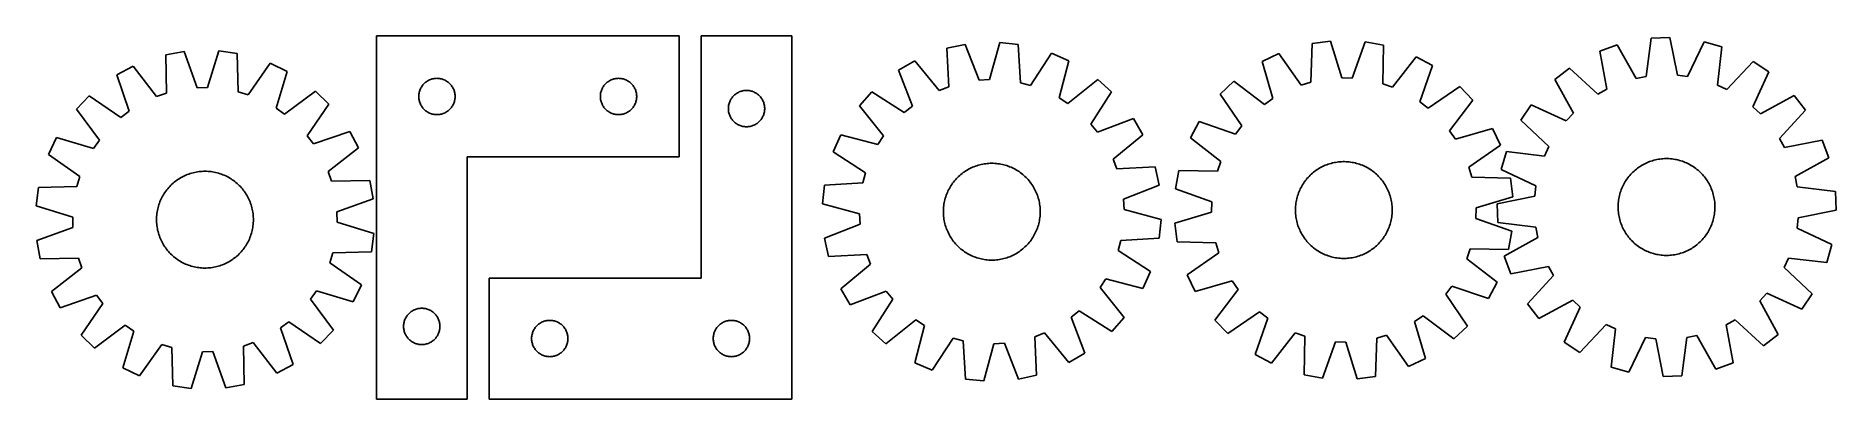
# Model space of a CAD drawing. Header units: millimetres. Extents: x 7 to 1493, y 7 to 307.
import ezdxf

# ---------------------------------------------------------------- set-up
doc = ezdxf.new("R2010")
doc.units = ezdxf.units.MM
doc.layers.add('CUT', color=7, linetype='CONTINUOUS', true_color=0x000000)

msp = doc.modelspace()

# ---------------------------------------------------------------- linework, layer by layer
at = {"layer": 'CUT'}
for p, q in [((287.705404, 307.188011), (287.705404, 7.188011)), ((537.705404, 307.188011), (287.705404, 307.188011)), ((537.705404, 207.188011), (537.705404, 307.188011)), ((630.92221, 307.174347), (555.92221, 307.174347)), ((555.92221, 307.174347), (555.92221, 107.174347)), ((630.92221, 7.174347), (630.92221, 307.174347)), ((774.018087, 300.240806), (758.978807, 296.992633)), ((785.661628, 270.687419), (774.018087, 300.240806)), ((802.512782, 301.82767), (794.222707, 271.164183)), ((817.819728, 300.269473), (802.512782, 301.82767)), ((819.760895, 268.564479), (817.819728, 300.269473)), ((1060.519774, 300.876612), (1059.589293, 269.12588)), ((1075.769331, 302.921495), (1060.519774, 300.876612)), ((1085.031735, 272.537575), (1075.769331, 302.921495)), ((1104.30011, 302.2429), (1093.603655, 272.333695)), ((1119.435205, 299.475328), (1104.30011, 302.2429)), ((1118.855126, 267.716262), (1119.435205, 299.475328)), ((1312.54307, 299.809532), (1298.089395, 294.534893)), ((1328.119342, 272.126423), (1312.54307, 299.809532)), ((1340.552936, 305.278835), (1336.534756, 273.769646)), ((1355.929151, 305.828883), (1340.552936, 305.278835)), ((1362.188514, 274.687349), (1355.929151, 305.828883)), ((1384.258223, 302.374975), (1370.699832, 273.649641)), ((1399.051847, 298.14659), (1384.258223, 302.374975)), ((1395.381593, 266.594982), (1399.051847, 298.14659)), ((128.989425, 294.343884), (113.845817, 291.62328)), ((113.845817, 291.62328), (114.327364, 259.862568)), ((139.593039, 264.401638), (128.989425, 294.343884)), ((157.522172, 294.933962), (148.16555, 264.578924)), ((172.765312, 292.841778), (157.522172, 294.933962)), ((173.597285, 261.088313), (172.765312, 292.841778)), ((200.083911, 284.585872), (181.805011, 258.60787)), ((213.934478, 277.885698), (200.083911, 284.585872)), ((732.369109, 286.67809), (719.069645, 278.941502)), ((752.575274, 262.169201), (732.369109, 286.67809)), ((758.978807, 296.992633), (760.570016, 265.26815)), ((845.410162, 292.973325), (828.050293, 266.372391)), ((859.486422, 286.761285), (845.410162, 292.973325)), ((851.5352, 256.008191), (859.486422, 286.761285)), ((1033.175694, 292.705498), (1019.304407, 286.048326)), ((1019.304407, 286.048326), (1028.230983, 255.564051)), ((1051.373911, 266.670913), (1033.175694, 292.705498)), ((1146.35989, 290.013451), (1126.944504, 264.873492)), ((1159.898994, 282.704331), (1146.35989, 290.013451)), ((1149.533216, 252.678919), (1159.898994, 282.704331)), ((1298.089395, 294.534893), (1304.004754, 263.326188)), ((1424.92708, 286.107563), (1403.155667, 262.977921)), ((1437.690009, 277.514649), (1424.92708, 286.107563)), ((86.891907, 282.244979), (73.330193, 274.977899)), ((73.330193, 274.977899), (83.602771, 244.920472)), ((106.229206, 257.044908), (86.891907, 282.244979)), ((204.91337, 247.429264), (213.934478, 277.885698)), ((326.697124, 267.377111), (327.236242, 267.930294)), ((327.236242, 267.930294), (327.803122, 268.45499)), ((327.803122, 268.45499), (328.396262, 268.949808)), ((328.396262, 268.949808), (329.014088, 269.413436)), ((329.014088, 269.413436), (329.654961, 269.844645)), ((329.654961, 269.844645), (330.317183, 270.24229)), ((330.317183, 270.24229), (330.998997, 270.605317)), ((330.998997, 270.605317), (331.698596, 270.932765)), ((331.698596, 270.932765), (332.414123, 271.223763)), ((332.414123, 271.223763), (333.143682, 271.477542)), ((333.143682, 271.477542), (333.885337, 271.693427)), ((333.885337, 271.693427), (334.637123, 271.870846)), ((334.637123, 271.870846), (335.397045, 272.00933)), ((335.397045, 272.00933), (336.163089, 272.108509)), ((336.163089, 272.108509), (336.933223, 272.168122)), ((336.933223, 272.168122), (337.705404, 272.188011)), ((337.705404, 272.188011), (338.477585, 272.168122)), ((338.477585, 272.168122), (339.247719, 272.108509)), ((339.247719, 272.108509), (340.013763, 272.00933)), ((340.013763, 272.00933), (340.773685, 271.870846)), ((340.773685, 271.870846), (341.525471, 271.693427)), ((341.525471, 271.693427), (342.267127, 271.477542)), ((342.267127, 271.477542), (342.996685, 271.223763)), ((342.996685, 271.223763), (343.712213, 270.932765)), ((343.712213, 270.932765), (344.411811, 270.605317)), ((344.411811, 270.605317), (345.093625, 270.24229)), ((345.093625, 270.24229), (345.755847, 269.844645)), ((345.755847, 269.844645), (346.396721, 269.413436)), ((346.396721, 269.413436), (347.014546, 268.949808)), ((347.014546, 268.949808), (347.607686, 268.45499)), ((347.607686, 268.45499), (348.174566, 267.930294)), ((348.174566, 267.930294), (348.713685, 267.377111)), ((476.697124, 267.377111), (477.236242, 267.930294)), ((477.236242, 267.930294), (477.803122, 268.45499)), ((477.803122, 268.45499), (478.396262, 268.949808)), ((478.396262, 268.949808), (479.014088, 269.413436)), ((479.014088, 269.413436), (479.654961, 269.844645)), ((479.654961, 269.844645), (480.317183, 270.24229)), ((480.317183, 270.24229), (480.998997, 270.605317)), ((480.998997, 270.605317), (481.698596, 270.932765)), ((481.698596, 270.932765), (482.414123, 271.223763)), ((482.414123, 271.223763), (483.143682, 271.477542)), ((483.143682, 271.477542), (483.885337, 271.693427)), ((483.885337, 271.693427), (484.637123, 271.870846)), ((484.637123, 271.870846), (485.397045, 272.00933)), ((485.397045, 272.00933), (486.163089, 272.108509)), ((486.163089, 272.108509), (486.933223, 272.168122)), ((486.933223, 272.168122), (487.705404, 272.188011)), ((487.705404, 272.188011), (488.477585, 272.168122)), ((488.477585, 272.168122), (489.247719, 272.108509)), ((489.247719, 272.108509), (490.013763, 272.00933)), ((490.013763, 272.00933), (490.773685, 271.870846)), ((490.773685, 271.870846), (491.525471, 271.693427)), ((491.525471, 271.693427), (492.267127, 271.477542)), ((492.267127, 271.477542), (492.996685, 271.223763)), ((492.996685, 271.223763), (493.712213, 270.932765)), ((493.712213, 270.932765), (494.411811, 270.605317)), ((494.411811, 270.605317), (495.093625, 270.24229)), ((495.093625, 270.24229), (495.755847, 269.844645)), ((495.755847, 269.844645), (496.396721, 269.413436)), ((496.396721, 269.413436), (497.014546, 268.949808)), ((497.014546, 268.949808), (497.607686, 268.45499)), ((497.607686, 268.45499), (498.174566, 267.930294)), ((498.174566, 267.930294), (498.713685, 267.377111)), ((719.069645, 278.941502), (730.386379, 249.261436)), ((794.222707, 271.164183), (785.661628, 270.687419)), ((828.050293, 266.372391), (819.760895, 268.564479)), ((883.471851, 271.296323), (858.741494, 251.361826)), ((894.939544, 261.038519), (883.471851, 271.296323)), ((995.823654, 269.82735), (984.688455, 259.209539)), ((1021.176316, 250.690546), (995.823654, 269.82735)), ((1059.589293, 269.12588), (1051.373911, 266.670913)), ((1093.603655, 272.333695), (1085.031735, 272.537575)), ((1126.944504, 264.873492), (1118.855126, 267.716262)), ((1273.140538, 280.677753), (1261.024229, 271.194842)), ((1261.024229, 271.194842), (1276.294089, 243.341546)), ((1296.509003, 259.162884), (1273.140538, 280.677753)), ((1336.534756, 273.769646), (1328.119342, 272.126423)), ((1370.699832, 273.649641), (1362.188514, 274.687349)), ((1424.449407, 248.641458), (1437.690009, 277.514649)), ((50.593555, 257.729388), (39.94125, 246.627184)), ((76.77167, 239.73825), (50.593555, 257.729388)), ((114.327364, 259.862568), (106.229206, 257.044908)), ((148.16555, 264.578924), (139.593039, 264.401638)), ((181.805011, 258.60787), (173.597285, 261.088313)), ((237.364794, 261.591953), (211.952883, 242.533896)), ((248.466998, 250.939648), (237.364794, 261.591953)), ((322.710377, 257.57423), (322.750141, 258.345643)), ((322.710377, 256.801792), (322.710377, 257.57423)), ((322.750141, 256.030379), (322.710377, 256.801792)), ((322.750141, 258.345643), (322.829564, 259.113986)), ((322.829564, 255.262036), (322.750141, 256.030379)), ((322.829564, 259.113986), (322.948435, 259.877223)), ((322.948435, 254.4988), (322.829564, 255.262036)), ((322.948435, 259.877223), (323.106439, 260.633327)), ((323.106439, 253.742695), (322.948435, 254.4988)), ((323.106439, 260.633327), (323.303156, 261.380296)), ((323.303156, 252.995727), (323.106439, 253.742695)), ((323.303156, 261.380296), (323.538066, 262.116147)), ((323.538066, 252.259875), (323.303156, 252.995727)), ((323.538066, 262.116147), (323.810545, 262.83893)), ((323.810545, 262.83893), (324.11987, 263.546727)), ((324.11987, 263.546727), (324.465222, 264.237662)), ((324.465222, 264.237662), (324.845685, 264.909903)), ((324.845685, 264.909903), (325.260249, 265.561667)), ((325.260249, 265.561667), (325.707815, 266.191225)), ((325.707815, 266.191225), (326.187197, 266.796909)), ((326.187197, 266.796909), (326.697124, 267.377111)), ((348.713685, 267.377111), (349.223611, 266.796909)), ((349.223611, 266.796909), (349.702993, 266.191225)), ((349.702993, 266.191225), (350.150559, 265.561667)), ((350.150559, 265.561667), (350.565124, 264.909903)), ((350.565124, 264.909903), (350.945586, 264.237662)), ((350.945586, 264.237662), (351.290938, 263.546727)), ((351.290938, 263.546727), (351.600264, 262.83893)), ((351.600264, 262.83893), (351.872743, 262.116147)), ((351.872743, 262.116147), (352.107652, 261.380296)), ((352.107652, 252.995727), (351.872743, 252.259875)), ((352.107652, 261.380296), (352.30437, 260.633327)), ((352.30437, 253.742695), (352.107652, 252.995727)), ((352.30437, 260.633327), (352.462373, 259.877223)), ((352.462373, 254.4988), (352.30437, 253.742695)), ((352.462373, 259.877223), (352.581244, 259.113986)), ((352.581244, 255.262036), (352.462373, 254.4988)), ((352.581244, 259.113986), (352.660667, 258.345643)), ((352.660667, 256.030379), (352.581244, 255.262036)), ((352.660667, 258.345643), (352.700431, 257.57423)), ((352.700431, 256.801792), (352.660667, 256.030379)), ((352.700431, 257.57423), (352.700431, 256.801792)), ((472.710377, 257.57423), (472.750141, 258.345643)), ((472.710377, 256.801792), (472.710377, 257.57423)), ((472.750141, 256.030379), (472.710377, 256.801792)), ((472.750141, 258.345643), (472.829564, 259.113986)), ((472.829564, 255.262036), (472.750141, 256.030379)), ((472.829564, 259.113986), (472.948435, 259.877223)), ((472.948435, 254.4988), (472.829564, 255.262036)), ((472.948435, 259.877223), (473.106439, 260.633327)), ((473.106439, 253.742695), (472.948435, 254.4988)), ((473.106439, 260.633327), (473.303156, 261.380296)), ((473.303156, 252.995727), (473.106439, 253.742695)), ((473.303156, 261.380296), (473.538066, 262.116147)), ((473.538066, 252.259875), (473.303156, 252.995727)), ((473.538066, 262.116147), (473.810545, 262.83893)), ((473.810545, 262.83893), (474.11987, 263.546727)), ((474.11987, 263.546727), (474.465222, 264.237662)), ((474.465222, 264.237662), (474.845685, 264.909903)), ((474.845685, 264.909903), (475.260249, 265.561667)), ((475.260249, 265.561667), (475.707815, 266.191225)), ((475.707815, 266.191225), (476.187197, 266.796909)), ((476.187197, 266.796909), (476.697124, 267.377111)), ((498.713685, 267.377111), (499.223611, 266.796909)), ((499.223611, 266.796909), (499.702993, 266.191225)), ((499.702993, 266.191225), (500.150559, 265.561667)), ((500.150559, 265.561667), (500.565124, 264.909903)), ((500.565124, 264.909903), (500.945586, 264.237662)), ((500.945586, 264.237662), (501.290938, 263.546727)), ((501.290938, 263.546727), (501.600264, 262.83893)), ((501.600264, 262.83893), (501.872743, 262.116147)), ((501.872743, 262.116147), (502.107652, 261.380296)), ((502.107652, 252.995727), (501.872743, 252.259875)), ((502.107652, 261.380296), (502.30437, 260.633327)), ((502.30437, 253.742695), (502.107652, 252.995727)), ((502.30437, 260.633327), (502.462373, 259.877223)), ((502.462373, 254.4988), (502.30437, 253.742695)), ((502.462373, 259.877223), (502.581244, 259.113986)), ((502.581244, 255.262036), (502.462373, 254.4988)), ((502.581244, 259.113986), (502.660667, 258.345643)), ((502.660667, 256.030379), (502.581244, 255.262036)), ((502.660667, 258.345643), (502.700431, 257.57423)), ((502.700431, 256.801792), (502.660667, 256.030379)), ((502.700431, 257.57423), (502.700431, 256.801792)), ((579.254872, 252.102483), (579.527351, 252.825266)), ((579.527351, 252.825266), (579.836676, 253.533063)), ((579.836676, 253.533063), (580.182028, 254.223998)), ((580.182028, 254.223998), (580.562491, 254.896239)), ((580.562491, 254.896239), (580.977055, 255.548003)), ((580.977055, 255.548003), (581.424622, 256.177562)), ((581.424622, 256.177562), (581.904004, 256.783245)), ((581.904004, 256.783245), (582.41393, 257.363447)), ((582.41393, 257.363447), (582.953048, 257.91663)), ((582.953048, 257.91663), (583.519928, 258.441326)), ((583.519928, 258.441326), (584.113068, 258.936144)), ((584.113068, 258.936144), (584.730894, 259.399772)), ((584.730894, 259.399772), (585.371767, 259.830981)), ((585.371767, 259.830981), (586.033989, 260.228626)), ((586.033989, 260.228626), (586.715803, 260.591654)), ((586.715803, 260.591654), (587.415402, 260.919101)), ((587.415402, 260.919101), (588.130929, 261.2101)), ((588.130929, 261.2101), (588.860488, 261.463878)), ((588.860488, 261.463878), (589.602143, 261.679763)), ((589.602143, 261.679763), (590.353929, 261.857183)), ((590.353929, 261.857183), (591.113852, 261.995666)), ((591.113852, 261.995666), (591.879895, 262.094845)), ((591.879895, 262.094845), (592.650029, 262.154459)), ((592.650029, 262.154459), (593.42221, 262.174347)), ((593.42221, 262.174347), (594.194392, 262.154459)), ((594.194392, 262.154459), (594.964525, 262.094845)), ((594.964525, 262.094845), (595.730569, 261.995666)), ((595.730569, 261.995666), (596.490491, 261.857183)), ((596.490491, 261.857183), (597.242277, 261.679763)), ((597.242277, 261.679763), (597.983933, 261.463878)), ((597.983933, 261.463878), (598.713492, 261.2101)), ((598.713492, 261.2101), (599.429019, 260.919101)), ((599.429019, 260.919101), (600.128617, 260.591654)), ((600.128617, 260.591654), (600.810431, 260.228626)), ((600.810431, 260.228626), (601.472653, 259.830981)), ((601.472653, 259.830981), (602.113527, 259.399772)), ((602.113527, 259.399772), (602.731353, 258.936144)), ((602.731353, 258.936144), (603.324492, 258.441326)), ((603.324492, 258.441326), (603.891373, 257.91663)), ((603.891373, 257.91663), (604.430491, 257.363447)), ((604.430491, 257.363447), (604.940417, 256.783245)), ((604.940417, 256.783245), (605.419799, 256.177562)), ((605.419799, 256.177562), (605.867365, 255.548003)), ((605.867365, 255.548003), (606.28193, 254.896239)), ((606.28193, 254.896239), (606.662392, 254.223998)), ((606.662392, 254.223998), (607.007744, 253.533063)), ((607.007744, 253.533063), (607.31707, 252.825266)), ((607.31707, 252.825266), (607.589549, 252.102483)), ((696.949688, 260.90894), (686.691883, 249.441246)), ((723.740556, 243.843649), (696.949688, 260.90894)), ((760.570016, 265.26815), (752.575274, 262.169201)), ((858.741494, 251.361826), (851.5352, 256.008191)), ((877.874254, 234.247651), (894.939544, 261.038519)), ((984.688455, 259.209539), (1002.598293, 232.975735)), ((1028.230983, 255.564051), (1021.176316, 250.690546)), ((1182.582011, 265.385366), (1156.348206, 247.475529)), ((1174.063017, 228.897505), (1193.199821, 254.250167)), ((1193.199821, 254.250167), (1182.582011, 265.385366)), ((1304.004754, 263.326188), (1296.509003, 259.162884)), ((1403.155667, 262.977921), (1395.381593, 266.594982)), ((1458.578554, 258.068968), (1430.725258, 242.799107)), ((1468.061465, 245.952659), (1458.578554, 258.068968)), ((39.94125, 246.627184), (58.999308, 221.215273)), ((83.602771, 244.920472), (76.77167, 239.73825)), ((211.952883, 242.533896), (204.91337, 247.429264)), ((230.47586, 224.761533), (248.466998, 250.939648)), ((323.810545, 251.537093), (323.538066, 252.259875)), ((324.11987, 250.829295), (323.810545, 251.537093)), ((324.465222, 250.13836), (324.11987, 250.829295)), ((324.845685, 249.466119), (324.465222, 250.13836)), ((325.260249, 248.814355), (324.845685, 249.466119)), ((325.707815, 248.184797), (325.260249, 248.814355)), ((326.187197, 247.579113), (325.707815, 248.184797)), ((326.697124, 246.998911), (326.187197, 247.579113)), ((327.236242, 246.445728), (326.697124, 246.998911)), ((327.803122, 245.921032), (327.236242, 246.445728)), ((328.396262, 245.426214), (327.803122, 245.921032)), ((329.014088, 244.962586), (328.396262, 245.426214)), ((329.654961, 244.531378), (329.014088, 244.962586)), ((330.317183, 244.133733), (329.654961, 244.531378)), ((330.998997, 243.770705), (330.317183, 244.133733)), ((331.698596, 243.443258), (330.998997, 243.770705)), ((332.414123, 243.152259), (331.698596, 243.443258)), ((333.143682, 242.89848), (332.414123, 243.152259)), ((333.885337, 242.682595), (333.143682, 242.89848)), ((334.637123, 242.505176), (333.885337, 242.682595)), ((335.397045, 242.366693), (334.637123, 242.505176)), ((336.163089, 242.267513), (335.397045, 242.366693)), ((336.933223, 242.2079), (336.163089, 242.267513)), ((337.705404, 242.188011), (336.933223, 242.2079)), ((338.477585, 242.2079), (337.705404, 242.188011)), ((339.247719, 242.267513), (338.477585, 242.2079)), ((340.013763, 242.366693), (339.247719, 242.267513)), ((340.773685, 242.505176), (340.013763, 242.366693)), ((341.525471, 242.682595), (340.773685, 242.505176)), ((342.267127, 242.89848), (341.525471, 242.682595)), ((342.996685, 243.152259), (342.267127, 242.89848)), ((343.712213, 243.443258), (342.996685, 243.152259)), ((344.411811, 243.770705), (343.712213, 243.443258)), ((345.093625, 244.133733), (344.411811, 243.770705)), ((345.755847, 244.531378), (345.093625, 244.133733)), ((346.396721, 244.962586), (345.755847, 244.531378)), ((347.014546, 245.426214), (346.396721, 244.962586)), ((347.607686, 245.921032), (347.014546, 245.426214)), ((348.174566, 246.445728), (347.607686, 245.921032)), ((348.713685, 246.998911), (348.174566, 246.445728)), ((349.223611, 247.579113), (348.713685, 246.998911)), ((349.702993, 248.184797), (349.223611, 247.579113)), ((350.150559, 248.814355), (349.702993, 248.184797)), ((350.565124, 249.466119), (350.150559, 248.814355)), ((350.945586, 250.13836), (350.565124, 249.466119)), ((351.290938, 250.829295), (350.945586, 250.13836)), ((351.600264, 251.537093), (351.290938, 250.829295)), ((351.872743, 252.259875), (351.600264, 251.537093)), ((473.810545, 251.537093), (473.538066, 252.259875)), ((474.11987, 250.829295), (473.810545, 251.537093)), ((474.465222, 250.13836), (474.11987, 250.829295)), ((474.845685, 249.466119), (474.465222, 250.13836)), ((475.260249, 248.814355), (474.845685, 249.466119)), ((475.707815, 248.184797), (475.260249, 248.814355)), ((476.187197, 247.579113), (475.707815, 248.184797)), ((476.697124, 246.998911), (476.187197, 247.579113)), ((477.236242, 246.445728), (476.697124, 246.998911)), ((477.803122, 245.921032), (477.236242, 246.445728)), ((478.396262, 245.426214), (477.803122, 245.921032)), ((479.014088, 244.962586), (478.396262, 245.426214)), ((479.654961, 244.531378), (479.014088, 244.962586)), ((480.317183, 244.133733), (479.654961, 244.531378)), ((480.998997, 243.770705), (480.317183, 244.133733)), ((481.698596, 243.443258), (480.998997, 243.770705)), ((482.414123, 243.152259), (481.698596, 243.443258)), ((483.143682, 242.89848), (482.414123, 243.152259)), ((483.885337, 242.682595), (483.143682, 242.89848)), ((484.637123, 242.505176), (483.885337, 242.682595)), ((485.397045, 242.366693), (484.637123, 242.505176)), ((486.163089, 242.267513), (485.397045, 242.366693)), ((486.933223, 242.2079), (486.163089, 242.267513)), ((487.705404, 242.188011), (486.933223, 242.2079)), ((488.477585, 242.2079), (487.705404, 242.188011)), ((489.247719, 242.267513), (488.477585, 242.2079)), ((490.013763, 242.366693), (489.247719, 242.267513)), ((490.773685, 242.505176), (490.013763, 242.366693)), ((491.525471, 242.682595), (490.773685, 242.505176)), ((492.267127, 242.89848), (491.525471, 242.682595)), ((492.996685, 243.152259), (492.267127, 242.89848)), ((493.712213, 243.443258), (492.996685, 243.152259)), ((494.411811, 243.770705), (493.712213, 243.443258)), ((495.093625, 244.133733), (494.411811, 243.770705)), ((495.755847, 244.531378), (495.093625, 244.133733)), ((496.396721, 244.962586), (495.755847, 244.531378)), ((497.014546, 245.426214), (496.396721, 244.962586)), ((497.607686, 245.921032), (497.014546, 245.426214)), ((498.174566, 246.445728), (497.607686, 245.921032)), ((498.713685, 246.998911), (498.174566, 246.445728)), ((499.223611, 247.579113), (498.713685, 246.998911)), ((499.702993, 248.184797), (499.223611, 247.579113)), ((500.150559, 248.814355), (499.702993, 248.184797)), ((500.565124, 249.466119), (500.150559, 248.814355)), ((500.945586, 250.13836), (500.565124, 249.466119)), ((501.290938, 250.829295), (500.945586, 250.13836)), ((501.600264, 251.537093), (501.290938, 250.829295)), ((501.872743, 252.259875), (501.600264, 251.537093)), ((578.427183, 247.560566), (578.466947, 248.331979)), ((578.427183, 246.788129), (578.427183, 247.560566)), ((578.466947, 246.016715), (578.427183, 246.788129)), ((578.466947, 248.331979), (578.54637, 249.100323)), ((578.54637, 245.248372), (578.466947, 246.016715)), ((578.54637, 249.100323), (578.665241, 249.863559)), ((578.665241, 244.485136), (578.54637, 245.248372)), ((578.665241, 249.863559), (578.823245, 250.619663)), ((578.823245, 243.729031), (578.665241, 244.485136)), ((578.823245, 250.619663), (579.019962, 251.366632)), ((579.019962, 242.982063), (578.823245, 243.729031)), ((579.019962, 251.366632), (579.254872, 252.102483)), ((579.254872, 242.246212), (579.019962, 242.982063)), ((579.527351, 241.523429), (579.254872, 242.246212)), ((579.836676, 240.815631), (579.527351, 241.523429)), ((580.182028, 240.124696), (579.836676, 240.815631)), ((580.562491, 239.452455), (580.182028, 240.124696)), ((580.977055, 238.800692), (580.562491, 239.452455)), ((581.424622, 238.171133), (580.977055, 238.800692)), ((581.904004, 237.56545), (581.424622, 238.171133)), ((605.419799, 238.171133), (604.940417, 237.56545)), ((605.867365, 238.800692), (605.419799, 238.171133)), ((606.28193, 239.452455), (605.867365, 238.800692)), ((606.662392, 240.124696), (606.28193, 239.452455)), ((607.007744, 240.815631), (606.662392, 240.124696)), ((607.31707, 241.523429), (607.007744, 240.815631)), ((607.589549, 242.246212), (607.31707, 241.523429)), ((607.589549, 252.102483), (607.824458, 251.366632)), ((607.824458, 242.982063), (607.589549, 242.246212)), ((607.824458, 251.366632), (608.021176, 250.619663)), ((608.021176, 243.729031), (607.824458, 242.982063)), ((608.021176, 250.619663), (608.17918, 249.863559)), ((608.17918, 244.485136), (608.021176, 243.729031)), ((608.17918, 249.863559), (608.29805, 249.100323)), ((608.29805, 245.248372), (608.17918, 244.485136)), ((608.29805, 249.100323), (608.377473, 248.331979)), ((608.377473, 246.016715), (608.29805, 245.248372)), ((608.377473, 248.331979), (608.417237, 247.560566)), ((608.417237, 246.788129), (608.377473, 246.016715)), ((608.417237, 247.560566), (608.417237, 246.788129)), ((686.691883, 249.441246), (706.626381, 224.710889)), ((730.386379, 249.261436), (723.740556, 243.843649)), ((912.972106, 238.918561), (883.29204, 227.601828)), ((920.708695, 225.619097), (912.972106, 238.918561)), ((1156.348206, 247.475529), (1149.533216, 252.678919)), ((1241.578547, 250.306297), (1232.985633, 237.543367)), ((1270.451739, 237.065694), (1241.578547, 250.306297)), ((1276.294089, 243.341546), (1270.451739, 237.065694)), ((1430.725258, 242.799107), (1424.449407, 248.641458)), ((1446.546597, 222.584193), (1468.061465, 245.952659)), ((23.647505, 223.196868), (16.947331, 209.346301)), ((54.103939, 214.175761), (23.647505, 223.196868)), ((235.658082, 217.930432), (230.47586, 224.761533)), ((265.715509, 228.20301), (235.658082, 217.930432)), ((272.982589, 214.641296), (265.715509, 228.20301)), ((582.41393, 236.985247), (581.904004, 237.56545)), ((582.953048, 236.432065), (582.41393, 236.985247)), ((583.519928, 235.907368), (582.953048, 236.432065)), ((584.113068, 235.41255), (583.519928, 235.907368)), ((584.730894, 234.948922), (584.113068, 235.41255)), ((585.371767, 234.517714), (584.730894, 234.948922)), ((586.033989, 234.120069), (585.371767, 234.517714)), ((586.715803, 233.757041), (586.033989, 234.120069)), ((587.415402, 233.429594), (586.715803, 233.757041)), ((588.130929, 233.138595), (587.415402, 233.429594)), ((588.860488, 232.884817), (588.130929, 233.138595)), ((589.602143, 232.668931), (588.860488, 232.884817)), ((590.353929, 232.491512), (589.602143, 232.668931)), ((591.113852, 232.353029), (590.353929, 232.491512)), ((591.879895, 232.253849), (591.113852, 232.353029)), ((592.650029, 232.194236), (591.879895, 232.253849)), ((593.42221, 232.174347), (592.650029, 232.194236)), ((594.194392, 232.194236), (593.42221, 232.174347)), ((594.964525, 232.253849), (594.194392, 232.194236)), ((595.730569, 232.353029), (594.964525, 232.253849)), ((596.490491, 232.491512), (595.730569, 232.353029)), ((597.242277, 232.668931), (596.490491, 232.491512)), ((597.983933, 232.884817), (597.242277, 232.668931)), ((598.713492, 233.138595), (597.983933, 232.884817)), ((599.429019, 233.429594), (598.713492, 233.138595)), ((600.128617, 233.757041), (599.429019, 233.429594)), ((600.810431, 234.120069), (600.128617, 233.757041)), ((601.472653, 234.517714), (600.810431, 234.120069)), ((602.113527, 234.948922), (601.472653, 234.517714)), ((602.731353, 235.41255), (602.113527, 234.948922)), ((603.324492, 235.907368), (602.731353, 235.41255)), ((603.891373, 236.432065), (603.324492, 235.907368)), ((604.430491, 236.985247), (603.891373, 236.432065)), ((604.940417, 237.56545), (604.430491, 236.985247)), ((671.226921, 225.455818), (665.014882, 211.379557)), ((701.980016, 217.504596), (671.226921, 225.455818)), ((706.626381, 224.710889), (701.980016, 217.504596)), ((883.29204, 227.601828), (877.874254, 234.247651)), ((896.199806, 205.412932), (920.708695, 225.619097)), ((967.36949, 236.526522), (960.060371, 222.987419)), ((997.394902, 226.160744), (967.36949, 236.526522)), ((1002.598293, 232.975735), (997.394902, 226.160744)), ((1178.936523, 221.842838), (1174.063017, 228.897505)), ((1209.420797, 230.769414), (1178.936523, 221.842838)), ((1216.07797, 216.898127), (1209.420797, 230.769414)), ((1232.985633, 237.543367), (1256.115276, 215.771955)), ((16.947331, 209.346301), (42.925333, 191.067401)), ((58.999308, 221.215273), (54.103939, 214.175761)), ((247.782517, 195.303997), (272.982589, 214.641296)), ((665.014882, 211.379557), (691.615816, 194.019689)), ((960.060371, 222.987419), (985.200329, 203.572032)), ((1190.043384, 198.69991), (1216.07797, 216.898127)), ((1220.946606, 211.668135), (1216.718222, 196.874511)), ((1252.498215, 207.99788), (1220.946606, 211.668135)), ((1256.115276, 215.771955), (1252.498215, 207.99788)), ((1450.7099, 215.088442), (1446.546597, 222.584193)), ((1481.918605, 221.003801), (1450.7099, 215.088442)), ((1487.193244, 206.550126), (1481.918605, 221.003801)), ((132.694492, 193.07195), (133.884498, 193.475549)), ((133.884498, 193.475549), (135.086594, 193.84157)), ((135.086594, 193.84157), (136.299594, 194.169652)), ((136.299594, 194.169652), (137.522301, 194.459471)), ((137.522301, 194.459471), (138.753508, 194.710741)), ((138.753508, 194.710741), (139.992, 194.923213)), ((139.992, 194.923213), (141.236555, 195.096679)), ((141.236555, 195.096679), (142.485944, 195.230967)), ((142.485944, 195.230967), (143.738935, 195.325944)), ((143.738935, 195.325944), (144.994291, 195.381516)), ((144.994291, 195.381516), (146.250773, 195.39763)), ((146.250773, 195.39763), (147.507141, 195.374269)), ((147.507141, 195.374269), (148.762156, 195.311456)), ((148.762156, 195.311456), (150.014578, 195.209253)), ((150.014578, 195.209253), (151.263172, 195.06776)), ((151.263172, 195.06776), (152.506705, 194.887119)), ((152.506705, 194.887119), (153.743951, 194.667506)), ((153.743951, 194.667506), (154.973688, 194.409138)), ((154.973688, 194.409138), (156.194703, 194.112271)), ((156.194703, 194.112271), (157.40579, 193.777198)), ((157.40579, 193.777198), (158.605755, 193.404249)), ((158.605755, 193.404249), (159.793413, 192.993792)), ((250.600178, 187.205839), (247.782517, 195.303997)), ((362.705404, 7.188011), (362.705404, 207.188011)), ((362.705404, 207.188011), (537.705404, 207.188011)), ((691.615816, 194.019689), (689.423727, 185.730291)), ((770.49228, 192.782637), (771.472443, 193.56895)), ((771.472443, 193.56895), (772.476821, 194.324086)), ((772.476821, 194.324086), (773.504423, 195.047302)), ((773.504423, 195.047302), (774.554235, 195.737884)), ((774.554235, 195.737884), (775.62522, 196.395149)), ((775.62522, 196.395149), (776.716322, 197.018449)), ((776.716322, 197.018449), (777.826464, 197.607169)), ((777.826464, 197.607169), (778.95455, 198.160729)), ((778.95455, 198.160729), (780.099467, 198.678581)), ((780.099467, 198.678581), (781.260086, 199.160215)), ((781.260086, 199.160215), (782.43526, 199.605156)), ((782.43526, 199.605156), (783.623831, 200.012964)), ((783.623831, 200.012964), (784.824624, 200.383237)), ((784.824624, 200.383237), (786.036456, 200.715609)), ((786.036456, 200.715609), (787.258129, 201.009752)), ((787.258129, 201.009752), (788.488439, 201.265377)), ((788.488439, 201.265377), (789.726172, 201.482231)), ((789.726172, 201.482231), (790.970105, 201.6601)), ((790.970105, 201.6601), (792.219011, 201.798808)), ((792.219011, 201.798808), (793.471658, 201.898218)), ((793.471658, 201.898218), (794.726809, 201.958233)), ((794.726809, 201.958233), (795.983226, 201.978793)), ((795.983226, 201.978793), (797.239669, 201.959877)), ((797.239669, 201.959877), (798.494898, 201.901505)), ((798.494898, 201.901505), (799.747674, 201.803735)), ((799.747674, 201.803735), (800.996761, 201.666662)), ((800.996761, 201.666662), (802.240926, 201.490422)), ((802.240926, 201.490422), (803.478941, 201.275188)), ((803.478941, 201.275188), (804.709585, 201.021174)), ((804.709585, 201.021174), (805.931642, 200.72863)), ((805.931642, 200.72863), (807.143908, 200.397844)), ((807.143908, 200.397844), (808.345185, 200.029143)), ((808.345185, 200.029143), (809.534288, 199.622892)), ((809.534288, 199.622892), (810.710044, 199.17949)), ((810.710044, 199.17949), (811.871292, 198.699375)), ((811.871292, 198.699375), (813.016886, 198.183022)), ((813.016886, 198.183022), (814.145696, 197.630939)), ((814.145696, 197.630939), (815.256607, 197.043673)), ((815.256607, 197.043673), (816.348524, 196.421801)), ((816.348524, 196.421801), (817.420369, 195.765938)), ((817.420369, 195.765938), (818.471084, 195.076732)), ((818.471084, 195.076732), (819.499631, 194.354862)), ((819.499631, 194.354862), (820.504997, 193.60104)), ((820.504997, 193.60104), (821.486188, 192.816011)), ((899.298755, 197.418191), (896.199806, 205.412932)), ((931.023237, 199.009399), (899.298755, 197.418191)), ((934.27141, 183.97012), (931.023237, 199.009399)), ((950.598493, 196.062733), (947.830921, 180.927638)), ((982.357559, 195.482655), (950.598493, 196.062733)), ((985.200329, 203.572032), (982.357559, 195.482655)), ((1059.809103, 192.941793), (1060.751863, 193.772582)), ((1060.751863, 193.772582), (1061.720253, 194.573348)), ((1061.720253, 194.573348), (1062.713319, 195.343302)), ((1062.713319, 195.343302), (1063.730079, 196.081682)), ((1063.730079, 196.081682), (1064.76953, 196.787761)), ((1064.76953, 196.787761), (1065.830647, 197.460842)), ((1065.830647, 197.460842), (1066.912383, 198.100259)), ((1066.912383, 198.100259), (1068.013669, 198.705384)), ((1068.013669, 198.705384), (1069.133419, 199.275617)), ((1069.133419, 199.275617), (1070.270528, 199.810397)), ((1070.270528, 199.810397), (1071.423874, 200.309196)), ((1071.423874, 200.309196), (1072.592319, 200.771521)), ((1072.592319, 200.771521), (1073.774709, 201.196916)), ((1073.774709, 201.196916), (1074.969877, 201.584961)), ((1074.969877, 201.584961), (1076.176644, 201.935274)), ((1076.176644, 201.935274), (1077.39382, 202.247508)), ((1077.39382, 202.247508), (1078.620203, 202.521356)), ((1078.620203, 202.521356), (1079.854582, 202.756548)), ((1079.854582, 202.756548), (1081.095739, 202.95285)), ((1081.095739, 202.95285), (1082.342451, 203.11007)), ((1082.342451, 203.11007), (1083.593485, 203.228052)), ((1083.593485, 203.228052), (1084.847608, 203.30668)), ((1084.847608, 203.30668), (1086.103582, 203.345876)), ((1086.103582, 203.345876), (1087.360167, 203.345602)), ((1087.360167, 203.345602), (1088.616124, 203.305858)), ((1088.616124, 203.305858), (1089.870212, 203.226682)), ((1089.870212, 203.226682), (1091.121195, 203.108154)), ((1091.121195, 203.108154), (1092.367838, 202.95039)), ((1092.367838, 202.95039), (1093.608909, 202.753546)), ((1093.608909, 202.753546), (1094.843186, 202.517816)), ((1094.843186, 202.517816), (1096.069449, 202.243433)), ((1096.069449, 202.243433), (1097.286488, 201.930667)), ((1097.286488, 201.930667), (1098.493102, 201.579828)), ((1098.493102, 201.579828), (1099.688101, 201.191261)), ((1099.688101, 201.191261), (1100.870305, 200.76535)), ((1100.870305, 200.76535), (1102.038548, 200.302515)), ((1102.038548, 200.302515), (1103.191676, 199.803213)), ((1103.191676, 199.803213), (1104.328552, 199.267937)), ((1104.328552, 199.267937), (1105.448053, 198.697214)), ((1105.448053, 198.697214), (1106.549075, 198.09161)), ((1106.549075, 198.09161), (1107.630531, 197.45172)), ((1107.630531, 197.45172), (1108.691354, 196.778176)), ((1108.691354, 196.778176), (1109.730498, 196.071643)), ((1109.730498, 196.071643), (1110.746935, 195.332819)), ((1110.746935, 195.332819), (1111.739665, 194.562432)), ((1111.739665, 194.562432), (1112.707705, 193.761243)), ((1112.707705, 193.761243), (1113.650103, 192.930043)), ((1192.498352, 190.484528), (1190.043384, 198.69991)), ((1216.718222, 196.874511), (1245.443555, 183.31612)), ((1323.747951, 192.878994), (1324.611355, 193.791978)), ((1324.611355, 193.791978), (1325.50301, 194.677392)), ((1325.50301, 194.677392), (1326.422037, 195.534361)), ((1326.422037, 195.534361), (1327.367529, 196.36204)), ((1327.367529, 196.36204), (1328.338552, 197.159612)), ((1328.338552, 197.159612), (1329.334148, 197.926289)), ((1329.334148, 197.926289), (1330.353335, 198.661316)), ((1330.353335, 198.661316), (1331.395107, 199.363967)), ((1331.395107, 199.363967), (1332.458436, 200.033549)), ((1332.458436, 200.033549), (1333.542272, 200.6694)), ((1333.542272, 200.6694), (1334.645545, 201.270893)), ((1334.645545, 201.270893), (1335.767168, 201.837434)), ((1335.767168, 201.837434), (1336.906033, 202.368466)), ((1336.906033, 202.368466), (1338.061016, 202.863462)), ((1338.061016, 202.863462), (1339.230977, 203.321935)), ((1339.230977, 203.321935), (1340.414762, 203.743433)), ((1340.414762, 203.743433), (1341.611202, 204.127539)), ((1341.611202, 204.127539), (1342.819117, 204.473875)), ((1342.819117, 204.473875), (1344.037314, 204.782098)), ((1344.037314, 204.782098), (1345.264592, 205.051904)), ((1345.264592, 205.051904), (1346.49974, 205.283028)), ((1346.49974, 205.283028), (1347.741537, 205.47524)), ((1347.741537, 205.47524), (1348.988759, 205.628353)), ((1348.988759, 205.628353), (1350.240176, 205.742213)), ((1350.240176, 205.742213), (1351.494551, 205.816709)), ((1351.494551, 205.816709), (1352.750647, 205.851767)), ((1352.750647, 205.851767), (1354.007225, 205.847354)), ((1354.007225, 205.847354), (1355.263044, 205.803472)), ((1355.263044, 205.803472), (1356.516865, 205.720166)), ((1356.516865, 205.720166), (1357.76745, 205.597517)), ((1357.76745, 205.597517), (1359.013566, 205.435648)), ((1359.013566, 205.435648), (1360.253983, 205.234716)), ((1360.253983, 205.234716), (1361.487476, 204.994921)), ((1361.487476, 204.994921), (1362.712828, 204.7165)), ((1362.712828, 204.7165), (1363.928831, 204.399727)), ((1363.928831, 204.399727), (1365.134283, 204.044914)), ((1365.134283, 204.044914), (1366.327995, 203.652413)), ((1366.327995, 203.652413), (1367.50879, 203.22261)), ((1367.50879, 203.22261), (1368.675501, 202.755929)), ((1368.675501, 202.755929), (1369.826978, 202.252831)), ((1369.826978, 202.252831), (1370.962084, 201.713812)), ((1370.962084, 201.713812), (1372.0797, 201.139406)), ((1372.0797, 201.139406), (1373.178721, 200.530177)), ((1373.178721, 200.530177), (1374.258063, 199.886728)), ((1374.258063, 199.886728), (1375.316662, 199.209693)), ((1375.316662, 199.209693), (1376.353472, 198.499741)), ((1376.353472, 198.499741), (1377.36747, 197.757573)), ((1377.36747, 197.757573), (1378.357656, 196.98392)), ((1378.357656, 196.98392), (1379.323052, 196.179546)), ((1379.323052, 196.179546), (1380.262706, 195.345246)), ((1380.262706, 195.345246), (1381.17569, 194.481842)), ((1381.17569, 194.481842), (1382.061104, 193.590186)), ((1382.061104, 193.590186), (1382.918073, 192.671159)), ((1459.510135, 190.973854), (1487.193244, 206.550126)), ((8.691425, 182.027702), (6.599241, 166.784562)), ((40.44489, 182.859675), (8.691425, 182.027702)), ((42.925333, 191.067401), (40.44489, 182.859675)), ((113.117167, 177.976456), (113.842672, 179.002442)), ((113.842672, 179.002442), (114.600046, 180.005134)), ((114.600046, 180.005134), (115.388542, 180.983542)), ((115.388542, 180.983542), (116.207382, 181.936699)), ((116.207382, 181.936699), (117.055756, 182.863665)), ((117.055756, 182.863665), (117.932829, 183.763527)), ((117.932829, 183.763527), (118.837735, 184.635394)), ((118.837735, 184.635394), (119.76958, 185.478408)), ((119.76958, 185.478408), (120.727444, 186.291735)), ((120.727444, 186.291735), (121.710384, 187.074575)), ((121.710384, 187.074575), (122.717428, 187.826152)), ((122.717428, 187.826152), (123.747582, 188.545728)), ((123.747582, 188.545728), (124.799831, 189.23259)), ((124.799831, 189.23259), (125.873135, 189.886061)), ((125.873135, 189.886061), (126.966436, 190.505496)), ((126.966436, 190.505496), (128.078654, 191.090285)), ((128.078654, 191.090285), (129.208692, 191.639849)), ((129.208692, 191.639849), (130.355435, 192.153646)), ((130.355435, 192.153646), (131.517751, 192.631171)), ((131.517751, 192.631171), (132.694492, 193.07195)), ((159.793413, 192.993792), (160.967592, 192.546232)), ((160.967592, 192.546232), (162.127134, 192.062011)), ((162.127134, 192.062011), (163.270894, 191.541608)), ((163.270894, 191.541608), (164.397743, 190.985534)), ((164.397743, 190.985534), (165.50657, 190.39434)), ((165.50657, 190.39434), (166.596279, 189.768608)), ((166.596279, 189.768608), (167.665796, 189.108957)), ((167.665796, 189.108957), (168.714065, 188.416036)), ((168.714065, 188.416036), (169.740052, 187.690531)), ((169.740052, 187.690531), (170.742744, 186.933157)), ((170.742744, 186.933157), (171.721151, 186.144661)), ((171.721151, 186.144661), (172.674309, 185.325821)), ((172.674309, 185.325821), (173.601275, 184.477447)), ((173.601275, 184.477447), (174.501136, 183.600374)), ((174.501136, 183.600374), (175.373004, 182.695468)), ((175.373004, 182.695468), (176.216018, 181.763624)), ((176.216018, 181.763624), (177.029345, 180.805759)), ((177.029345, 180.805759), (177.812184, 179.822819)), ((177.812184, 179.822819), (178.563762, 178.815776)), ((178.563762, 178.815776), (179.283337, 177.785621)), ((282.36089, 187.687386), (250.600178, 187.205839)), ((285.081494, 172.543778), (282.36089, 187.687386)), ((657.718734, 183.789123), (656.160537, 168.482178)), ((689.423727, 185.730291), (657.718734, 183.789123)), ((759.288831, 177.840687), (759.805185, 178.986282)), ((759.805185, 178.986282), (760.357267, 180.115092)), ((760.357267, 180.115092), (760.944534, 181.226003)), ((760.944534, 181.226003), (761.566406, 182.31792)), ((761.566406, 182.31792), (762.222268, 183.389765)), ((762.222268, 183.389765), (762.911475, 184.440479)), ((762.911475, 184.440479), (763.633345, 185.469027)), ((763.633345, 185.469027), (764.387166, 186.474393)), ((764.387166, 186.474393), (765.172195, 187.455584)), ((765.172195, 187.455584), (765.987657, 188.411633)), ((765.987657, 188.411633), (766.832746, 189.341596)), ((766.832746, 189.341596), (767.706629, 190.244555)), ((767.706629, 190.244555), (768.608443, 191.119619)), ((768.608443, 191.119619), (769.537299, 191.965925)), ((769.537299, 191.965925), (770.49228, 192.782637)), ((821.486188, 192.816011), (822.442237, 192.00055)), ((822.442237, 192.00055), (823.3722, 191.155461)), ((823.3722, 191.155461), (824.275159, 190.281578)), ((824.275159, 190.281578), (825.150224, 189.379763)), ((825.150224, 189.379763), (825.996529, 188.450907)), ((825.996529, 188.450907), (826.813241, 187.495926)), ((826.813241, 187.495926), (827.599554, 186.515763)), ((827.599554, 186.515763), (828.354691, 185.511385)), ((828.354691, 185.511385), (829.077907, 184.483784)), ((829.077907, 184.483784), (829.768488, 183.433972)), ((829.768488, 183.433972), (830.425753, 182.362987)), ((830.425753, 182.362987), (831.049053, 181.271885)), ((831.049053, 181.271885), (831.637774, 180.161743)), ((831.637774, 180.161743), (832.191333, 179.033657)), ((832.191333, 179.033657), (832.709186, 177.888739)), ((904.718023, 172.326578), (934.27141, 183.97012)), ((947.830921, 180.927638), (977.740127, 170.231183)), ((1049.308472, 177.497834), (1049.771306, 178.666076)), ((1049.771306, 178.666076), (1050.270608, 179.819205)), ((1050.270608, 179.819205), (1050.805884, 180.95608)), ((1050.805884, 180.95608), (1051.376607, 182.075581)), ((1051.376607, 182.075581), (1051.982212, 183.176604)), ((1051.982212, 183.176604), (1052.622102, 184.25806)), ((1052.622102, 184.25806), (1053.295645, 185.318883)), ((1053.295645, 185.318883), (1054.002178, 186.358026)), ((1054.002178, 186.358026), (1054.741002, 187.374464)), ((1054.741002, 187.374464), (1055.511389, 188.367193)), ((1055.511389, 188.367193), (1056.312578, 189.335234)), ((1056.312578, 189.335234), (1057.143778, 190.277631)), ((1057.143778, 190.277631), (1058.00417, 191.193455)), ((1058.00417, 191.193455), (1058.892904, 192.081801)), ((1058.892904, 192.081801), (1059.809103, 192.941793)), ((1113.650103, 192.930043), (1114.565926, 192.069651)), ((1114.565926, 192.069651), (1115.454272, 191.180917)), ((1115.454272, 191.180917), (1116.314264, 190.264718)), ((1116.314264, 190.264718), (1117.145053, 189.321958)), ((1117.145053, 189.321958), (1117.94582, 188.353568)), ((1117.94582, 188.353568), (1118.715773, 187.360503)), ((1118.715773, 187.360503), (1119.454154, 186.343742)), ((1119.454154, 186.343742), (1120.160233, 185.304291)), ((1120.160233, 185.304291), (1120.833313, 184.243174)), ((1120.833313, 184.243174), (1121.472731, 183.161439)), ((1121.472731, 183.161439), (1122.077855, 182.060152)), ((1122.077855, 182.060152), (1122.648089, 180.940402)), ((1122.648089, 180.940402), (1123.182869, 179.803293)), ((1123.182869, 179.803293), (1123.681667, 178.649947)), ((1123.681667, 178.649947), (1124.143992, 177.481502)), ((1224.249083, 189.554047), (1192.498352, 190.484528)), ((1226.293967, 174.30449), (1224.249083, 189.554047)), ((1245.443555, 183.31612), (1244.405847, 174.804802)), ((1315.048282, 177.75057), (1315.440783, 178.944283)), ((1315.440783, 178.944283), (1315.870587, 180.125077)), ((1315.870587, 180.125077), (1316.337268, 181.291789)), ((1316.337268, 181.291789), (1316.840365, 182.443266)), ((1316.840365, 182.443266), (1317.379384, 183.578372)), ((1317.379384, 183.578372), (1317.953791, 184.695987)), ((1317.953791, 184.695987), (1318.56302, 185.795008)), ((1318.56302, 185.795008), (1319.206469, 186.874351)), ((1319.206469, 186.874351), (1319.883503, 187.932949)), ((1319.883503, 187.932949), (1320.593455, 188.969759)), ((1320.593455, 188.969759), (1321.335624, 189.983758)), ((1321.335624, 189.983758), (1322.109277, 190.973944)), ((1322.109277, 190.973944), (1322.91365, 191.93934)), ((1322.91365, 191.93934), (1323.747951, 192.878994)), ((1382.918073, 192.671159), (1383.745752, 191.725667)), ((1383.745752, 191.725667), (1384.543324, 190.754644)), ((1384.543324, 190.754644), (1385.310002, 189.759048)), ((1385.310002, 189.759048), (1386.045029, 188.739861)), ((1386.045029, 188.739861), (1386.74768, 187.698089)), ((1386.74768, 187.698089), (1387.417261, 186.634761)), ((1387.417261, 186.634761), (1388.053112, 185.550925)), ((1388.053112, 185.550925), (1388.654605, 184.447651)), ((1388.654605, 184.447651), (1389.221147, 183.326028)), ((1389.221147, 183.326028), (1389.752178, 182.187164)), ((1389.752178, 182.187164), (1390.247174, 181.032181)), ((1390.247174, 181.032181), (1390.705648, 179.86222)), ((1390.705648, 179.86222), (1391.127145, 178.678435)), ((1391.127145, 178.678435), (1391.511251, 177.481995)), ((1461.153358, 182.55844), (1459.510135, 190.973854)), ((1492.662547, 178.540261), (1461.153358, 182.55844)), ((1493.212595, 163.164046), (1492.662547, 178.540261)), ((6.599241, 166.784562), (36.954279, 157.42794)), ((106.865697, 163.006341), (107.124065, 164.236078)), ((107.124065, 164.236078), (107.420932, 165.457093)), ((107.420932, 165.457093), (107.756005, 166.66818)), ((107.756005, 166.66818), (108.128954, 167.868145)), ((108.128954, 167.868145), (108.539411, 169.055803)), ((108.539411, 169.055803), (108.986971, 170.229982)), ((108.986971, 170.229982), (109.471192, 171.389524)), ((109.471192, 171.389524), (109.991596, 172.533284)), ((109.991596, 172.533284), (110.547669, 173.660133)), ((110.547669, 173.660133), (111.138863, 174.76896)), ((111.138863, 174.76896), (111.764595, 175.858669)), ((111.764595, 175.858669), (112.424246, 176.928186)), ((112.424246, 176.928186), (113.117167, 177.976456)), ((179.283337, 177.785621), (179.970199, 176.733372)), ((179.970199, 176.733372), (180.623671, 175.660068)), ((180.623671, 175.660068), (181.243106, 174.566767)), ((181.243106, 174.566767), (181.827894, 173.454549)), ((181.827894, 173.454549), (182.377459, 172.324511)), ((182.377459, 172.324511), (182.891256, 171.177768)), ((182.891256, 171.177768), (183.36878, 170.015453)), ((183.36878, 170.015453), (183.80956, 168.838711)), ((183.80956, 168.838711), (184.213159, 167.648705)), ((184.213159, 167.648705), (184.57918, 166.446609)), ((184.57918, 166.446609), (184.907262, 165.233609)), ((184.907262, 165.233609), (185.197081, 164.010902)), ((185.197081, 164.010902), (185.448351, 162.779695)), ((255.139248, 161.940164), (285.081494, 172.543778)), ((656.160537, 168.482178), (686.824023, 160.192103)), ((756.028329, 163.209065), (756.086701, 164.464294)), ((756.086701, 164.464294), (756.184472, 165.71707)), ((756.184472, 165.71707), (756.321545, 166.966157)), ((756.321545, 166.966157), (756.497785, 168.210322)), ((756.497785, 168.210322), (756.713018, 169.448337)), ((756.713018, 169.448337), (756.967033, 170.67898)), ((756.967033, 170.67898), (757.259577, 171.901038)), ((757.259577, 171.901038), (757.590363, 173.113303)), ((757.590363, 173.113303), (757.959063, 174.314581)), ((757.959063, 174.314581), (758.365315, 175.503684)), ((758.365315, 175.503684), (758.808717, 176.679439)), ((758.808717, 176.679439), (759.288831, 177.840687)), ((832.709186, 177.888739), (833.19082, 176.728121)), ((833.19082, 176.728121), (833.63576, 175.552946)), ((833.63576, 175.552946), (834.043568, 174.364376)), ((834.043568, 174.364376), (834.413841, 173.163582)), ((834.413841, 173.163582), (834.746213, 171.951751)), ((834.746213, 171.951751), (835.040357, 170.730077)), ((835.040357, 170.730077), (835.295982, 169.499767)), ((835.295982, 169.499767), (835.512835, 168.262035)), ((835.512835, 168.262035), (835.690704, 167.018102)), ((835.690704, 167.018102), (835.829412, 165.769196)), ((835.829412, 165.769196), (835.928822, 164.516549)), ((835.928822, 164.516549), (835.988837, 163.261397)), ((905.194788, 163.7655), (904.718023, 172.326578)), ((935.858274, 155.475424), (905.194788, 163.7655)), ((977.740127, 170.231183), (977.536246, 161.659264)), ((1046.727945, 162.73111), (1046.728219, 163.987696)), ((1046.728219, 163.987696), (1046.767963, 165.243652)), ((1046.767963, 165.243652), (1046.847139, 166.497741)), ((1046.847139, 166.497741), (1046.965667, 167.748724)), ((1046.965667, 167.748724), (1047.123431, 168.995366)), ((1047.123431, 168.995366), (1047.320275, 170.236438)), ((1047.320275, 170.236438), (1047.556005, 171.470714)), ((1047.556005, 171.470714), (1047.830388, 172.696977)), ((1047.830388, 172.696977), (1048.143154, 173.914016)), ((1048.143154, 173.914016), (1048.493993, 175.120631)), ((1048.493993, 175.120631), (1048.88256, 176.31563)), ((1048.88256, 176.31563), (1049.308472, 177.497834)), ((1124.143992, 177.481502), (1124.569387, 176.299113)), ((1124.569387, 176.299113), (1124.957433, 175.103944)), ((1124.957433, 175.103944), (1125.307746, 173.897177)), ((1125.307746, 173.897177), (1125.61998, 172.680001)), ((1125.61998, 172.680001), (1125.893828, 171.453619)), ((1125.893828, 171.453619), (1126.129019, 170.219239)), ((1126.129019, 170.219239), (1126.325322, 168.978082)), ((1126.325322, 168.978082), (1126.482542, 167.731371)), ((1126.482542, 167.731371), (1126.600524, 166.480336)), ((1126.600524, 166.480336), (1126.679152, 165.226213)), ((1126.679152, 165.226213), (1126.718348, 163.970239)), ((1126.718348, 163.970239), (1126.718074, 162.713654)), ((1195.706166, 156.470166), (1195.910046, 165.042086)), ((1195.910046, 165.042086), (1226.293967, 174.30449)), ((1244.405847, 174.804802), (1213.264313, 168.545438)), ((1213.264313, 168.545438), (1213.814362, 153.169223)), ((1313.241429, 165.366935), (1313.245843, 166.623512)), ((1313.276487, 164.110839), (1313.241429, 165.366935)), ((1313.245843, 166.623512), (1313.289724, 167.879331)), ((1313.350984, 162.856463), (1313.276487, 164.110839)), ((1313.289724, 167.879331), (1313.37303, 169.133152)), ((1313.37303, 169.133152), (1313.495679, 170.383738)), ((1313.495679, 170.383738), (1313.657549, 171.629854)), ((1313.657549, 171.629854), (1313.85848, 172.87027)), ((1313.85848, 172.87027), (1314.098275, 174.103764)), ((1314.098275, 174.103764), (1314.376696, 175.329116)), ((1314.376696, 175.329116), (1314.693469, 176.545118)), ((1314.693469, 176.545118), (1315.048282, 177.75057)), ((1391.511251, 177.481995), (1391.857587, 176.27408)), ((1391.857587, 176.27408), (1392.16581, 175.055882)), ((1392.16581, 175.055882), (1392.435617, 173.828604)), ((1392.435617, 173.828604), (1392.66674, 172.593457)), ((1392.66674, 172.593457), (1392.858953, 171.351659)), ((1392.858953, 171.351659), (1393.012065, 170.104437)), ((1393.012065, 170.104437), (1393.125925, 168.853021)), ((1393.187184, 163.830153), (1393.103878, 162.576332)), ((1393.125925, 168.853021), (1393.200421, 167.598645)), ((1393.231066, 165.085972), (1393.187184, 163.830153)), ((1393.200421, 167.598645), (1393.23548, 166.342549)), ((1393.23548, 166.342549), (1393.231066, 165.085972)), ((37.131565, 148.855429), (7.189319, 138.251815)), ((36.954279, 157.42794), (37.131565, 148.855429)), ((106.135573, 155.513163), (106.158934, 156.769531)), ((106.151687, 154.256681), (106.135573, 155.513163)), ((106.207259, 153.001325), (106.151687, 154.256681)), ((106.158934, 156.769531), (106.221747, 158.024546)), ((106.302237, 151.748334), (106.207259, 153.001325)), ((106.221747, 158.024546), (106.32395, 159.276968)), ((106.436524, 150.498945), (106.302237, 151.748334)), ((106.32395, 159.276968), (106.465443, 160.525562)), ((106.60999, 149.25439), (106.436524, 150.498945)), ((106.465443, 160.525562), (106.646084, 161.769095)), ((106.822462, 148.015898), (106.60999, 149.25439)), ((106.646084, 161.769095), (106.865697, 163.006341)), ((185.624728, 149.026498), (185.405116, 147.789252)), ((185.448351, 162.779695), (185.660823, 161.541203)), ((185.80537, 150.270031), (185.624728, 149.026498)), ((185.660823, 161.541203), (185.834289, 160.296648)), ((185.946862, 151.518625), (185.80537, 150.270031)), ((185.834289, 160.296648), (185.968576, 159.047259)), ((186.049066, 152.771048), (185.946862, 151.518625)), ((185.968576, 159.047259), (186.063553, 157.794268)), ((186.111879, 154.026062), (186.049066, 152.771048)), ((186.063553, 157.794268), (186.119126, 156.538912)), ((186.13524, 155.28243), (186.111879, 154.026062)), ((186.119126, 156.538912), (186.13524, 155.28243)), ((255.316534, 153.367653), (255.139248, 161.940164)), ((285.671572, 144.011031), (255.316534, 153.367653)), ((687.300788, 151.631024), (657.747401, 139.987482)), ((686.824023, 160.192103), (687.300788, 151.631024)), ((756.009414, 161.952622), (756.028329, 163.209065)), ((756.029974, 160.696205), (756.009414, 161.952622)), ((756.089989, 159.441054), (756.029974, 160.696205)), ((756.189399, 158.188407), (756.089989, 159.441054)), ((756.328107, 156.9395), (756.189399, 158.188407)), ((756.505976, 155.695567), (756.328107, 156.9395)), ((756.722829, 154.457835), (756.505976, 155.695567)), ((756.978454, 153.227525), (756.722829, 154.457835)), ((757.272598, 152.005851), (756.978454, 153.227525)), ((757.60497, 150.79402), (757.272598, 152.005851)), ((757.975243, 149.593226), (757.60497, 150.79402)), ((758.383051, 148.404656), (757.975243, 149.593226)), ((834.059748, 149.643022), (833.653496, 148.453919)), ((834.428448, 150.844299), (834.059748, 149.643022)), ((834.759234, 152.056564), (834.428448, 150.844299)), ((835.051778, 153.278622), (834.759234, 152.056564)), ((835.305793, 154.509265), (835.051778, 153.278622)), ((835.521026, 155.747281), (835.305793, 154.509265)), ((835.697266, 156.991445), (835.521026, 155.747281)), ((835.834339, 158.240532), (835.697266, 156.991445)), ((835.93211, 159.493308), (835.834339, 158.240532)), ((835.990482, 160.748537), (835.93211, 159.493308)), ((835.988837, 163.261397), (836.009397, 162.00498)), ((836.009397, 162.00498), (835.990482, 160.748537)), ((934.300077, 140.168479), (935.858274, 155.475424)), ((977.536246, 161.659264), (947.152326, 152.39686)), ((947.152326, 152.39686), (949.19721, 137.147302)), ((1046.767141, 161.475136), (1046.727945, 162.73111)), ((1046.845769, 160.221013), (1046.767141, 161.475136)), ((1046.963751, 158.969979), (1046.845769, 160.221013)), ((1047.120971, 157.723268), (1046.963751, 158.969979)), ((1047.317273, 156.48211), (1047.120971, 157.723268)), ((1047.552465, 155.247731), (1047.317273, 156.48211)), ((1047.826313, 154.021348), (1047.552465, 155.247731)), ((1048.138547, 152.804173), (1047.826313, 154.021348)), ((1048.48886, 151.597405), (1048.138547, 152.804173)), ((1048.876905, 150.402237), (1048.48886, 151.597405)), ((1049.3023, 149.219847), (1048.876905, 150.402237)), ((1049.764625, 148.051403), (1049.3023, 149.219847)), ((1124.137821, 149.203516), (1123.674986, 148.035273)), ((1124.563732, 150.38572), (1124.137821, 149.203516)), ((1124.952299, 151.580719), (1124.563732, 150.38572)), ((1125.303139, 152.787333), (1124.952299, 151.580719)), ((1125.615904, 154.004372), (1125.303139, 152.787333)), ((1125.890288, 155.230635), (1125.615904, 154.004372)), ((1126.126018, 156.464912), (1125.890288, 155.230635)), ((1126.322862, 157.705983), (1126.126018, 156.464912)), ((1126.480626, 158.952626), (1126.322862, 157.705983)), ((1126.599154, 160.203609), (1126.480626, 158.952626)), ((1126.678329, 161.457697), (1126.599154, 160.203609)), ((1126.718074, 162.713654), (1126.678329, 161.457697)), ((1225.615372, 145.773711), (1195.706166, 156.470166)), ((1213.814362, 153.169223), (1245.323551, 149.151044)), ((1245.323551, 149.151044), (1246.966773, 140.73563)), ((1313.464844, 161.605047), (1313.350984, 162.856463)), ((1313.617956, 160.357825), (1313.464844, 161.605047)), ((1313.810169, 159.116027), (1313.617956, 160.357825)), ((1314.041292, 157.88088), (1313.810169, 159.116027)), ((1314.311099, 156.653602), (1314.041292, 157.88088)), ((1314.619322, 155.435404), (1314.311099, 156.653602)), ((1314.965657, 154.227489), (1314.619322, 155.435404)), ((1315.349763, 153.031049), (1314.965657, 154.227489)), ((1315.771261, 151.847264), (1315.349763, 153.031049)), ((1316.229734, 150.677303), (1315.771261, 151.847264)), ((1316.724731, 149.52232), (1316.229734, 150.677303)), ((1317.255762, 148.383456), (1316.724731, 149.52232)), ((1389.636543, 149.266218), (1389.097525, 148.131112)), ((1390.139641, 150.417695), (1389.636543, 149.266218)), ((1390.606322, 151.584407), (1390.139641, 150.417695)), ((1391.036125, 152.765201), (1390.606322, 151.584407)), ((1391.428627, 153.958914), (1391.036125, 152.765201)), ((1391.783439, 155.164366), (1391.428627, 153.958914)), ((1392.100212, 156.380368), (1391.783439, 155.164366)), ((1392.378634, 157.60572), (1392.100212, 156.380368)), ((1392.618428, 158.839214), (1392.378634, 157.60572)), ((1392.81936, 160.07963), (1392.618428, 158.839214)), ((1392.98123, 161.325746), (1392.81936, 160.07963)), ((1393.103878, 162.576332), (1392.98123, 161.325746)), ((1461.033353, 148.393364), (1462.071062, 156.904682)), ((1462.071062, 156.904682), (1493.212595, 163.164046)), ((7.189319, 138.251815), (9.909923, 123.108208)), ((107.073732, 146.784691), (106.822462, 148.015898)), ((107.363551, 145.561984), (107.073732, 146.784691)), ((107.691633, 144.348984), (107.363551, 145.561984)), ((108.057654, 143.146888), (107.691633, 144.348984)), ((108.461253, 141.956882), (108.057654, 143.146888)), ((108.902033, 140.780141), (108.461253, 141.956882)), ((109.379557, 139.617825), (108.902033, 140.780141)), ((109.893354, 138.471082), (109.379557, 139.617825)), ((110.442918, 137.341044), (109.893354, 138.471082)), ((111.027707, 136.228826), (110.442918, 137.341044)), ((111.647142, 135.135525), (111.027707, 136.228826)), ((112.300614, 134.062221), (111.647142, 135.135525)), ((112.987476, 133.009972), (112.300614, 134.062221)), ((179.846567, 133.867407), (179.153646, 132.819138)), ((180.506218, 134.936924), (179.846567, 133.867407)), ((181.13195, 136.026633), (180.506218, 134.936924)), ((181.723144, 137.13546), (181.13195, 136.026633)), ((182.279217, 138.262309), (181.723144, 137.13546)), ((182.799621, 139.406069), (182.279217, 138.262309)), ((183.283842, 140.565611), (182.799621, 139.406069)), ((183.731402, 141.73979), (183.283842, 140.565611)), ((184.141859, 142.927448), (183.731402, 141.73979)), ((184.514808, 144.127413), (184.141859, 142.927448)), ((184.849881, 145.338501), (184.514808, 144.127413)), ((185.146748, 146.559515), (184.849881, 145.338501)), ((185.405116, 147.789252), (185.146748, 146.559515)), ((283.579388, 128.767891), (285.671572, 144.011031)), ((657.747401, 139.987482), (660.995574, 124.948203)), ((758.827991, 147.229482), (758.383051, 148.404656)), ((759.309625, 146.068863), (758.827991, 147.229482)), ((759.827478, 144.923946), (759.309625, 146.068863)), ((760.381037, 143.795859), (759.827478, 144.923946)), ((760.969758, 142.685717), (760.381037, 143.795859)), ((761.593058, 141.594616), (760.969758, 142.685717)), ((762.250323, 140.52363), (761.593058, 141.594616)), ((762.940904, 139.473819), (762.250323, 140.52363)), ((763.66412, 138.446217), (762.940904, 139.473819)), ((764.419257, 137.441839), (763.66412, 138.446217)), ((765.205569, 136.461676), (764.419257, 137.441839)), ((766.022282, 135.506695), (765.205569, 136.461676)), ((766.868587, 134.577839), (766.022282, 135.506695)), ((767.743652, 133.676025), (766.868587, 134.577839)), ((825.186065, 134.616006), (824.312182, 133.713047)), ((826.031154, 135.545969), (825.186065, 134.616006)), ((826.846616, 136.502018), (826.031154, 135.545969)), ((827.631644, 137.48321), (826.846616, 136.502018)), ((828.385466, 138.488575), (827.631644, 137.48321)), ((829.107336, 139.517123), (828.385466, 138.488575)), ((829.796543, 140.567838), (829.107336, 139.517123)), ((830.452405, 141.639682), (829.796543, 140.567838)), ((831.074277, 142.731599), (830.452405, 141.639682)), ((831.661544, 143.842511), (831.074277, 142.731599)), ((832.213626, 144.971321), (831.661544, 143.842511)), ((832.72998, 146.116915), (832.213626, 144.971321)), ((833.210094, 147.278163), (832.72998, 146.116915)), ((833.653496, 148.453919), (833.210094, 147.278163)), ((900.402995, 129.937914), (902.595083, 138.227312)), ((902.595083, 138.227312), (934.300077, 140.168479)), ((949.19721, 137.147302), (980.947941, 136.216822)), ((980.947941, 136.216822), (983.402908, 128.00144)), ((1050.263424, 146.898057), (1049.764625, 148.051403)), ((1050.798204, 145.760947), (1050.263424, 146.898057)), ((1051.368437, 144.641197), (1050.798204, 145.760947)), ((1051.973562, 143.539911), (1051.368437, 144.641197)), ((1052.61298, 142.458176), (1051.973562, 143.539911)), ((1053.28606, 141.397059), (1052.61298, 142.458176)), ((1053.992139, 140.357607), (1053.28606, 141.397059)), ((1054.73052, 139.340847), (1053.992139, 140.357607)), ((1055.500473, 138.347782), (1054.73052, 139.340847)), ((1056.301239, 137.379391), (1055.500473, 138.347782)), ((1057.132028, 136.436631), (1056.301239, 137.379391)), ((1057.99202, 135.520432), (1057.132028, 136.436631)), ((1058.880366, 134.631698), (1057.99202, 135.520432)), ((1059.79619, 133.771307), (1058.880366, 134.631698)), ((1114.553389, 134.619549), (1113.63719, 133.759557)), ((1115.442123, 135.507895), (1114.553389, 134.619549)), ((1116.302515, 136.423718), (1115.442123, 135.507895)), ((1117.133715, 137.366116), (1116.302515, 136.423718)), ((1117.934904, 138.334157), (1117.133715, 137.366116)), ((1118.705291, 139.326886), (1117.934904, 138.334157)), ((1119.444115, 140.343323), (1118.705291, 139.326886)), ((1120.150647, 141.382467), (1119.444115, 140.343323)), ((1120.824191, 142.44329), (1120.150647, 141.382467)), ((1121.464081, 143.524746), (1120.824191, 142.44329)), ((1122.069686, 144.625768), (1121.464081, 143.524746)), ((1122.640408, 145.745269), (1122.069686, 144.625768)), ((1123.175684, 146.882145), (1122.640408, 145.745269)), ((1123.674986, 148.035273), (1123.175684, 146.882145)), ((1246.966773, 140.73563), (1219.283664, 125.159358)), ((1222.8478, 130.638616), (1225.615372, 145.773711)), ((1317.822304, 147.261833), (1317.255762, 148.383456)), ((1318.423797, 146.158559), (1317.822304, 147.261833)), ((1319.059648, 145.074723), (1318.423797, 146.158559)), ((1319.729229, 144.011395), (1319.059648, 145.074723)), ((1320.43188, 142.969623), (1319.729229, 144.011395)), ((1321.166907, 141.950436), (1320.43188, 142.969623)), ((1321.933585, 140.95484), (1321.166907, 141.950436)), ((1322.731157, 139.983817), (1321.933585, 140.95484)), ((1323.558836, 139.038325), (1322.731157, 139.983817)), ((1324.415805, 138.119298), (1323.558836, 139.038325)), ((1325.301218, 137.227642), (1324.415805, 138.119298)), ((1326.214202, 136.364238), (1325.301218, 137.227642)), ((1327.153856, 135.529938), (1326.214202, 136.364238)), ((1328.119253, 134.725564), (1327.153856, 135.529938)), ((1329.109439, 133.951911), (1328.119253, 134.725564)), ((1330.123437, 133.209743), (1329.109439, 133.951911)), ((1378.138357, 134.549872), (1377.14276, 133.783195)), ((1379.10938, 135.347444), (1378.138357, 134.549872)), ((1380.054871, 136.175123), (1379.10938, 135.347444)), ((1380.973899, 137.032092), (1380.054871, 136.175123)), ((1381.865554, 137.917506), (1380.973899, 137.032092)), ((1382.728958, 138.83049), (1381.865554, 137.917506)), ((1383.563259, 139.770144), (1382.728958, 138.83049)), ((1384.367632, 140.73554), (1383.563259, 139.770144)), ((1385.141285, 141.725726), (1384.367632, 140.73554)), ((1385.883454, 142.739725), (1385.141285, 141.725726)), ((1386.593405, 143.776535), (1385.883454, 142.739725)), ((1387.27044, 144.835133), (1386.593405, 143.776535)), ((1387.913889, 145.914476), (1387.27044, 144.835133)), ((1388.523118, 147.013497), (1387.913889, 145.914476)), ((1389.097525, 148.131112), (1388.523118, 147.013497)), ((1489.758687, 134.834973), (1461.033353, 148.393364)), ((1485.530302, 120.041349), (1489.758687, 134.834973)), ((9.909923, 123.108208), (41.670635, 123.589754)), ((41.670635, 123.589754), (44.488296, 115.491596)), ((113.707051, 131.979818), (112.987476, 133.009972)), ((114.458629, 130.972774), (113.707051, 131.979818)), ((115.241468, 129.989834), (114.458629, 130.972774)), ((116.054795, 129.03197), (115.241468, 129.989834)), ((116.897809, 128.100125), (116.054795, 129.03197)), ((117.769676, 127.195219), (116.897809, 128.100125)), ((118.669538, 126.318147), (117.769676, 127.195219)), ((119.596504, 125.469772), (118.669538, 126.318147)), ((120.549662, 124.650932), (119.596504, 125.469772)), ((121.528069, 123.862436), (120.549662, 124.650932)), ((122.530761, 123.105062), (121.528069, 123.862436)), ((123.556748, 122.379557), (122.530761, 123.105062)), ((124.605017, 121.686636), (123.556748, 122.379557)), ((125.674534, 121.026985), (124.605017, 121.686636)), ((126.764243, 120.401253), (125.674534, 121.026985)), ((127.87307, 119.810059), (126.764243, 120.401253)), ((128.999919, 119.253986), (127.87307, 119.810059)), ((130.143679, 118.733582), (128.999919, 119.253986)), ((163.062121, 119.155744), (161.915378, 118.641947)), ((164.192159, 119.705309), (163.062121, 119.155744)), ((165.304377, 120.290097), (164.192159, 119.705309)), ((166.397678, 120.909532), (165.304377, 120.290097)), ((167.470982, 121.563004), (166.397678, 120.909532)), ((168.523231, 122.249866), (167.470982, 121.563004)), ((169.553385, 122.969441), (168.523231, 122.249866)), ((170.560429, 123.721019), (169.553385, 122.969441)), ((171.543369, 124.503858), (170.560429, 123.721019)), ((172.501233, 125.317185), (171.543369, 124.503858)), ((173.433078, 126.160199), (172.501233, 125.317185)), ((174.337984, 127.032067), (173.433078, 126.160199)), ((175.215057, 127.931928), (174.337984, 127.032067)), ((176.063431, 128.858894), (175.215057, 127.931928)), ((176.882271, 129.812052), (176.063431, 128.858894)), ((177.670767, 130.790459), (176.882271, 129.812052)), ((178.428141, 131.793151), (177.670767, 130.790459)), ((179.153646, 132.819138), (178.428141, 131.793151)), ((249.34548, 119.728192), (251.825923, 127.935918)), ((275.323482, 101.449293), (249.34548, 119.728192)), ((251.825923, 127.935918), (283.579388, 128.767891)), ((660.995574, 124.948203), (692.720056, 126.539411)), ((692.720056, 126.539411), (695.819005, 118.54467)), ((768.646611, 132.802142), (767.743652, 133.676025)), ((769.576574, 131.957052), (768.646611, 132.802142)), ((770.532623, 131.141591), (769.576574, 131.957052)), ((771.513814, 130.356562), (770.532623, 131.141591)), ((772.51918, 129.602741), (771.513814, 130.356562)), ((773.547727, 128.88087), (772.51918, 129.602741)), ((774.598442, 128.191664), (773.547727, 128.88087)), ((775.670287, 127.535801), (774.598442, 128.191664)), ((776.762203, 126.91393), (775.670287, 127.535801)), ((777.873115, 126.326663), (776.762203, 126.91393)), ((779.001925, 125.77458), (777.873115, 126.326663)), ((780.147519, 125.258227), (779.001925, 125.77458)), ((781.308767, 124.778113), (780.147519, 125.258227)), ((782.484523, 124.334711), (781.308767, 124.778113)), ((783.673626, 123.928459), (782.484523, 124.334711)), ((784.874903, 123.559758), (783.673626, 123.928459)), ((786.087169, 123.228973), (784.874903, 123.559758)), ((787.309226, 122.936428), (786.087169, 123.228973)), ((788.53987, 122.682414), (787.309226, 122.936428)), ((789.777885, 122.467181), (788.53987, 122.682414)), ((791.02205, 122.29094), (789.777885, 122.467181)), ((792.271137, 122.153867), (791.02205, 122.29094)), ((793.523913, 122.056097), (792.271137, 122.153867)), ((794.779141, 121.997725), (793.523913, 122.056097)), ((796.035584, 121.97881), (794.779141, 121.997725)), ((797.292002, 121.99937), (796.035584, 121.97881)), ((798.547153, 122.059384), (797.292002, 121.99937)), ((799.7998, 122.158795), (798.547153, 122.059384)), ((801.048706, 122.297503), (799.7998, 122.158795)), ((802.292639, 122.475371), (801.048706, 122.297503)), ((803.530372, 122.692225), (802.292639, 122.475371)), ((804.760682, 122.94785), (803.530372, 122.692225)), ((805.982355, 123.241993), (804.760682, 122.94785)), ((807.194187, 123.574366), (805.982355, 123.241993)), ((808.39498, 123.944638), (807.194187, 123.574366)), ((809.583551, 124.352446), (808.39498, 123.944638)), ((810.758725, 124.797387), (809.583551, 124.352446)), ((811.919344, 125.279021), (810.758725, 124.797387)), ((813.064261, 125.796873), (811.919344, 125.279021)), ((814.192347, 126.350433), (813.064261, 125.796873)), ((815.302489, 126.939153), (814.192347, 126.350433)), ((816.393591, 127.562454), (815.302489, 126.939153)), ((817.464576, 128.219719), (816.393591, 127.562454)), ((818.514388, 128.9103), (817.464576, 128.219719)), ((819.54199, 129.633516), (818.514388, 128.9103)), ((820.546368, 130.388653), (819.54199, 129.633516)), ((821.526531, 131.174965), (820.546368, 130.388653)), ((822.481512, 131.991677), (821.526531, 131.174965)), ((823.410367, 132.837983), (822.481512, 131.991677)), ((824.312182, 133.713047), (823.410367, 132.837983)), ((927.003929, 112.578045), (900.402995, 129.937914)), ((983.402908, 128.00144), (957.368323, 109.803222)), ((1060.738587, 132.940106), (1059.79619, 133.771307)), ((1061.706628, 132.138917), (1060.738587, 132.940106)), ((1062.699357, 131.36853), (1061.706628, 132.138917)), ((1063.715795, 130.629706), (1062.699357, 131.36853)), ((1064.754938, 129.923174), (1063.715795, 130.629706)), ((1065.815761, 129.24963), (1064.754938, 129.923174)), ((1066.897218, 128.60974), (1065.815761, 129.24963)), ((1067.99824, 128.004135), (1066.897218, 128.60974)), ((1069.117741, 127.433413), (1067.99824, 128.004135)), ((1070.254617, 126.898137), (1069.117741, 127.433413)), ((1071.407745, 126.398835), (1070.254617, 126.898137)), ((1072.575987, 125.936), (1071.407745, 126.398835)), ((1073.758191, 125.510089), (1072.575987, 125.936)), ((1074.95319, 125.121522), (1073.758191, 125.510089)), ((1076.159805, 124.770682), (1074.95319, 125.121522)), ((1077.376844, 124.457917), (1076.159805, 124.770682)), ((1078.603107, 124.183533), (1077.376844, 124.457917)), ((1079.837383, 123.947803), (1078.603107, 124.183533)), ((1081.078455, 123.750959), (1079.837383, 123.947803)), ((1082.325097, 123.593195), (1081.078455, 123.750959)), ((1083.57608, 123.474667), (1082.325097, 123.593195)), ((1084.830169, 123.395492), (1083.57608, 123.474667)), ((1086.086126, 123.355748), (1084.830169, 123.395492)), ((1087.342711, 123.355473), (1086.086126, 123.355748)), ((1088.598685, 123.39467), (1087.342711, 123.355473)), ((1089.852808, 123.473297), (1088.598685, 123.39467)), ((1091.103842, 123.59128), (1089.852808, 123.473297)), ((1092.350553, 123.748499), (1091.103842, 123.59128)), ((1093.591711, 123.944802), (1092.350553, 123.748499)), ((1094.82609, 124.179993), (1093.591711, 123.944802)), ((1096.052473, 124.453841), (1094.82609, 124.179993)), ((1097.269648, 124.766076), (1096.052473, 124.453841)), ((1098.476416, 125.116388), (1097.269648, 124.766076)), ((1099.671584, 125.504434), (1098.476416, 125.116388)), ((1100.853974, 125.929829), (1099.671584, 125.504434)), ((1102.022419, 126.392154), (1100.853974, 125.929829)), ((1103.175764, 126.890952), (1102.022419, 126.392154)), ((1104.312874, 127.425732), (1103.175764, 126.890952)), ((1105.432624, 127.995966), (1104.312874, 127.425732)), ((1106.53391, 128.60109), (1105.432624, 127.995966)), ((1107.615646, 129.240508), (1106.53391, 128.60109)), ((1108.676763, 129.913589), (1107.615646, 129.240508)), ((1109.716214, 130.619667), (1108.676763, 129.913589)), ((1110.732974, 131.358048), (1109.716214, 130.619667)), ((1111.726039, 132.128001), (1110.732974, 131.358048)), ((1112.69443, 132.928768), (1111.726039, 132.128001)), ((1113.63719, 133.759557), (1112.69443, 132.928768)), ((1188.245963, 123.129317), (1191.088734, 131.218695)), ((1213.385922, 103.713931), (1188.245963, 123.129317)), ((1191.088734, 131.218695), (1222.8478, 130.638616)), ((1219.283664, 125.159358), (1224.558303, 110.705683)), ((1331.160247, 132.499791), (1330.123437, 133.209743)), ((1332.218846, 131.822756), (1331.160247, 132.499791)), ((1333.298188, 131.179307), (1332.218846, 131.822756)), ((1334.397209, 130.570079), (1333.298188, 131.179307)), ((1335.514824, 129.995672), (1334.397209, 130.570079)), ((1336.64993, 129.456653), (1335.514824, 129.995672)), ((1337.801407, 128.953555), (1336.64993, 129.456653)), ((1338.968119, 128.486874), (1337.801407, 128.953555)), ((1340.148914, 128.057071), (1338.968119, 128.486874)), ((1341.342626, 127.66457), (1340.148914, 128.057071)), ((1342.548078, 127.309757), (1341.342626, 127.66457)), ((1343.76408, 126.992984), (1342.548078, 127.309757)), ((1344.989433, 126.714563), (1343.76408, 126.992984)), ((1346.222926, 126.474768), (1344.989433, 126.714563)), ((1347.463343, 126.273836), (1346.222926, 126.474768)), ((1348.709459, 126.111967), (1347.463343, 126.273836)), ((1349.960044, 125.989318), (1348.709459, 126.111967)), ((1351.213865, 125.906012), (1349.960044, 125.989318)), ((1352.469684, 125.86213), (1351.213865, 125.906012)), ((1353.726262, 125.857717), (1352.469684, 125.86213)), ((1354.982358, 125.892775), (1353.726262, 125.857717)), ((1356.236733, 125.967271), (1354.982358, 125.892775)), ((1357.488149, 126.081131), (1356.236733, 125.967271)), ((1358.735372, 126.234244), (1357.488149, 126.081131)), ((1359.977169, 126.426456), (1358.735372, 126.234244)), ((1361.212316, 126.65758), (1359.977169, 126.426456)), ((1362.439594, 126.927386), (1361.212316, 126.65758)), ((1363.657792, 127.235609), (1362.439594, 126.927386)), ((1364.865707, 127.581945), (1363.657792, 127.235609)), ((1366.062147, 127.966051), (1364.865707, 127.581945)), ((1367.245932, 128.387549), (1366.062147, 127.966051)), ((1368.415893, 128.846022), (1367.245932, 128.387549)), ((1369.570876, 129.341019), (1368.415893, 128.846022)), ((1370.709741, 129.87205), (1369.570876, 129.341019)), ((1371.831363, 130.438591), (1370.709741, 129.87205)), ((1372.934637, 131.040084), (1371.831363, 130.438591)), ((1374.018473, 131.675935), (1372.934637, 131.040084)), ((1375.081802, 132.345517), (1374.018473, 131.675935)), ((1376.123573, 133.048168), (1375.081802, 132.345517)), ((1377.14276, 133.783195), (1376.123573, 133.048168)), ((1450.361633, 115.937529), (1453.978694, 123.711604)), ((1453.978694, 123.711604), (1485.530302, 120.041349)), ((44.488296, 115.491596), (19.288224, 96.154297)), ((131.303221, 118.249361), (130.143679, 118.733582)), ((132.4774, 117.801801), (131.303221, 118.249361)), ((133.665058, 117.391344), (132.4774, 117.801801)), ((134.865023, 117.018395), (133.665058, 117.391344)), ((136.07611, 116.683322), (134.865023, 117.018395)), ((137.297125, 116.386455), (136.07611, 116.683322)), ((138.526862, 116.128088), (137.297125, 116.386455)), ((139.764108, 115.908475), (138.526862, 116.128088)), ((141.007641, 115.727833), (139.764108, 115.908475)), ((142.256235, 115.586341), (141.007641, 115.727833)), ((143.508657, 115.484137), (142.256235, 115.586341)), ((144.763672, 115.421324), (143.508657, 115.484137)), ((146.02004, 115.397963), (144.763672, 115.421324)), ((147.276522, 115.414077), (146.02004, 115.397963)), ((148.531878, 115.46965), (147.276522, 115.414077)), ((149.784869, 115.564627), (148.531878, 115.46965)), ((151.034258, 115.698914), (149.784869, 115.564627)), ((152.278813, 115.87238), (151.034258, 115.698914)), ((153.517305, 116.084853), (152.278813, 115.87238)), ((154.748512, 116.336122), (153.517305, 116.084853)), ((155.971219, 116.625941), (154.748512, 116.336122)), ((157.184219, 116.954023), (155.971219, 116.625941)), ((158.386315, 117.320044), (157.184219, 116.954023)), ((159.576321, 117.723643), (158.386315, 117.320044)), ((160.753062, 118.164423), (159.576321, 117.723643)), ((161.915378, 118.641947), (160.753062, 118.164423)), ((555.92221, 107.174347), (380.92221, 107.174347)), ((380.92221, 107.174347), (380.92221, 7.174347)), ((695.819005, 118.54467), (671.310116, 98.338505)), ((885.39243, 99.246713), (890.038795, 106.453006)), ((890.038795, 106.453006), (920.79189, 98.501784)), ((920.79189, 98.501784), (927.003929, 112.578045)), ((957.368323, 109.803222), (964.025495, 95.931935)), ((964.025495, 95.931935), (994.50977, 104.858511)), ((994.50977, 104.858511), (999.383275, 97.803845)), ((1224.558303, 110.705683), (1255.767009, 116.621042)), ((1259.930312, 109.125291), (1238.415444, 85.756825)), ((1255.767009, 116.621042), (1259.930312, 109.125291)), ((1473.491276, 94.166117), (1450.361633, 115.937529)), ((19.288224, 96.154297), (26.555304, 82.592583)), ((26.555304, 82.592583), (56.612731, 92.865161)), ((56.612731, 92.865161), (61.794953, 86.03406)), ((233.271505, 89.58032), (238.166874, 96.619833)), ((252.329563, 64.168409), (233.271505, 89.58032)), ((238.166874, 96.619833), (268.623308, 87.598725)), ((268.623308, 87.598725), (275.323482, 101.449293)), ((671.310116, 98.338505), (679.046705, 85.039041)), ((679.046705, 85.039041), (708.726771, 96.355774)), ((714.144557, 89.709952), (697.079267, 62.919083)), ((708.726771, 96.355774), (714.144557, 89.709952)), ((905.326928, 74.516356), (885.39243, 99.246713)), ((999.383275, 97.803845), (980.246472, 72.451182)), ((1170.848, 93.725615), (1176.051391, 100.540606)), ((1188.757837, 67.491811), (1170.848, 93.725615)), ((1176.051391, 100.540606), (1206.076803, 90.174827)), ((1206.076803, 90.174827), (1213.385922, 103.713931)), ((1430.182819, 88.367938), (1436.02517, 94.64379)), ((1436.02517, 94.64379), (1464.898362, 81.403187)), ((1464.898362, 81.403187), (1473.491276, 94.166117)), ((61.794953, 86.03406), (43.803815, 59.855945)), ((311.965222, 74.237662), (312.345685, 74.909903)), ((312.345685, 74.909903), (312.760249, 75.561667)), ((312.760249, 75.561667), (313.207815, 76.191225)), ((313.207815, 76.191225), (313.687197, 76.796909)), ((313.687197, 76.796909), (314.197124, 77.377111)), ((314.197124, 77.377111), (314.736242, 77.930294)), ((314.736242, 77.930294), (315.303122, 78.45499)), ((315.303122, 78.45499), (315.896262, 78.949808)), ((315.896262, 78.949808), (316.514088, 79.413436)), ((316.514088, 79.413436), (317.154961, 79.844645)), ((317.154961, 79.844645), (317.817183, 80.24229)), ((317.817183, 80.24229), (318.498997, 80.605317)), ((318.498997, 80.605317), (319.198596, 80.932765)), ((319.198596, 80.932765), (319.914123, 81.223763)), ((319.914123, 81.223763), (320.643682, 81.477542)), ((320.643682, 81.477542), (321.385337, 81.693427)), ((321.385337, 81.693427), (322.137123, 81.870846)), ((322.137123, 81.870846), (322.897045, 82.00933)), ((322.897045, 82.00933), (323.663089, 82.108509)), ((323.663089, 82.108509), (324.433223, 82.168122)), ((324.433223, 82.168122), (325.205404, 82.188011)), ((325.205404, 82.188011), (325.977585, 82.168122)), ((325.977585, 82.168122), (326.747719, 82.108509)), ((326.747719, 82.108509), (327.513763, 82.00933)), ((327.513763, 82.00933), (328.273685, 81.870846)), ((328.273685, 81.870846), (329.025471, 81.693427)), ((329.025471, 81.693427), (329.767127, 81.477542)), ((329.767127, 81.477542), (330.496685, 81.223763)), ((330.496685, 81.223763), (331.212213, 80.932765)), ((331.212213, 80.932765), (331.911811, 80.605317)), ((331.911811, 80.605317), (332.593625, 80.24229)), ((332.593625, 80.24229), (333.255847, 79.844645)), ((333.255847, 79.844645), (333.896721, 79.413436)), ((333.896721, 79.413436), (334.514546, 78.949808)), ((334.514546, 78.949808), (335.107686, 78.45499)), ((335.107686, 78.45499), (335.674566, 77.930294)), ((335.674566, 77.930294), (336.213685, 77.377111)), ((336.213685, 77.377111), (336.723611, 76.796909)), ((336.723611, 76.796909), (337.202993, 76.191225)), ((337.202993, 76.191225), (337.650559, 75.561667)), ((337.650559, 75.561667), (338.065124, 74.909903)), ((338.065124, 74.909903), (338.445586, 74.237662)), ((861.632432, 74.696166), (868.278255, 80.113953)), ((872.949166, 45.016101), (861.632432, 74.696166)), ((868.278255, 80.113953), (895.069123, 63.048663)), ((895.069123, 63.048663), (905.326928, 74.516356)), ((990.864282, 61.315984), (1017.098086, 79.225821)), ((1017.098086, 79.225821), (1023.913077, 74.022431)), ((1145.21531, 71.137298), (1152.269976, 76.010804)), ((1152.269976, 76.010804), (1177.622639, 56.874)), ((1238.415444, 85.756825), (1247.898355, 73.640516)), ((1247.898355, 73.640516), (1275.751651, 88.910377)), ((1282.027502, 83.068026), (1268.786899, 54.194835)), ((1275.751651, 88.910377), (1282.027502, 83.068026)), ((1445.45268, 60.514642), (1430.182819, 88.367938)), ((43.803815, 59.855945), (54.906019, 49.20364)), ((54.906019, 49.20364), (80.31793, 68.261698)), ((87.357442, 63.366329), (78.336335, 32.909895)), ((80.31793, 68.261698), (87.357442, 63.366329)), ((208.668042, 65.875121), (215.499143, 71.057344)), ((218.94062, 35.817694), (208.668042, 65.875121)), ((215.499143, 71.057344), (241.677258, 53.066205)), ((241.677258, 53.066205), (252.329563, 64.168409)), ((310.210377, 67.57423), (310.250141, 68.345643)), ((310.210377, 66.801792), (310.210377, 67.57423)), ((310.250141, 66.030379), (310.210377, 66.801792)), ((310.250141, 68.345643), (310.329564, 69.113986)), ((310.329564, 65.262036), (310.250141, 66.030379)), ((310.329564, 69.113986), (310.448435, 69.877223)), ((310.448435, 64.4988), (310.329564, 65.262036)), ((310.448435, 69.877223), (310.606439, 70.633327)), ((310.606439, 63.742695), (310.448435, 64.4988)), ((310.606439, 70.633327), (310.803156, 71.380296)), ((310.803156, 62.995727), (310.606439, 63.742695)), ((310.803156, 71.380296), (311.038066, 72.116147)), ((311.038066, 62.259875), (310.803156, 62.995727)), ((311.038066, 72.116147), (311.310545, 72.83893)), ((311.310545, 61.537093), (311.038066, 62.259875)), ((311.310545, 72.83893), (311.61987, 73.546727)), ((311.61987, 60.829295), (311.310545, 61.537093)), ((311.61987, 73.546727), (311.965222, 74.237662)), ((311.965222, 60.13836), (311.61987, 60.829295)), ((312.345685, 59.466119), (311.965222, 60.13836)), ((312.760249, 58.814355), (312.345685, 59.466119)), ((338.065124, 59.466119), (337.650559, 58.814355)), ((338.445586, 60.13836), (338.065124, 59.466119)), ((338.445586, 74.237662), (338.790938, 73.546727)), ((338.790938, 60.829295), (338.445586, 60.13836)), ((338.790938, 73.546727), (339.100264, 72.83893)), ((339.100264, 61.537093), (338.790938, 60.829295)), ((339.100264, 72.83893), (339.372743, 72.116147)), ((339.372743, 62.259875), (339.100264, 61.537093)), ((339.372743, 72.116147), (339.607652, 71.380296)), ((339.607652, 62.995727), (339.372743, 62.259875)), ((339.607652, 71.380296), (339.80437, 70.633327)), ((339.80437, 63.742695), (339.607652, 62.995727)), ((339.80437, 70.633327), (339.962373, 69.877223)), ((339.962373, 64.4988), (339.80437, 63.742695)), ((339.962373, 69.877223), (340.081244, 69.113986)), ((340.081244, 65.262036), (339.962373, 64.4988)), ((340.081244, 69.113986), (340.160667, 68.345643)), ((340.160667, 66.030379), (340.081244, 65.262036)), ((340.160667, 68.345643), (340.200431, 67.57423)), ((340.200431, 66.801792), (340.160667, 66.030379)), ((340.200431, 67.57423), (340.200431, 66.801792)), ((416.04637, 59.100323), (416.165241, 59.863559)), ((416.165241, 59.863559), (416.323245, 60.619663)), ((416.323245, 60.619663), (416.519962, 61.366632)), ((416.519962, 61.366632), (416.754872, 62.102483)), ((416.754872, 62.102483), (417.027351, 62.825266)), ((417.027351, 62.825266), (417.336676, 63.533063)), ((417.336676, 63.533063), (417.682028, 64.223998)), ((417.682028, 64.223998), (418.062491, 64.896239)), ((418.062491, 64.896239), (418.477055, 65.548003)), ((418.477055, 65.548003), (418.924622, 66.177562)), ((418.924622, 66.177562), (419.404004, 66.783245)), ((419.404004, 66.783245), (419.91393, 67.363447)), ((419.91393, 67.363447), (420.453048, 67.91663)), ((420.453048, 67.91663), (421.019928, 68.441326)), ((421.019928, 68.441326), (421.613068, 68.936144)), ((421.613068, 68.936144), (422.230894, 69.399772)), ((422.230894, 69.399772), (422.871767, 69.830981)), ((422.871767, 69.830981), (423.533989, 70.228626)), ((423.533989, 70.228626), (424.215803, 70.591654)), ((424.215803, 70.591654), (424.915402, 70.919101)), ((424.915402, 70.919101), (425.630929, 71.2101)), ((425.630929, 71.2101), (426.360488, 71.463878)), ((426.360488, 71.463878), (427.102143, 71.679763)), ((427.102143, 71.679763), (427.853929, 71.857183)), ((427.853929, 71.857183), (428.613852, 71.995666)), ((428.613852, 71.995666), (429.379895, 72.094845)), ((429.379895, 72.094845), (430.150029, 72.154459)), ((430.150029, 72.154459), (430.92221, 72.174347)), ((430.92221, 72.174347), (431.694392, 72.154459)), ((431.694392, 72.154459), (432.464525, 72.094845)), ((432.464525, 72.094845), (433.230569, 71.995666)), ((433.230569, 71.995666), (433.990491, 71.857183)), ((433.990491, 71.857183), (434.742277, 71.679763)), ((434.742277, 71.679763), (435.483933, 71.463878)), ((435.483933, 71.463878), (436.213492, 71.2101)), ((436.213492, 71.2101), (436.929019, 70.919101)), ((436.929019, 70.919101), (437.628617, 70.591654)), ((437.628617, 70.591654), (438.310431, 70.228626)), ((438.310431, 70.228626), (438.972653, 69.830981)), ((438.972653, 69.830981), (439.613527, 69.399772)), ((439.613527, 69.399772), (440.231353, 68.936144)), ((440.231353, 68.936144), (440.824492, 68.441326)), ((440.824492, 68.441326), (441.391373, 67.91663)), ((441.391373, 67.91663), (441.930491, 67.363447)), ((441.930491, 67.363447), (442.440417, 66.783245)), ((442.440417, 66.783245), (442.919799, 66.177562)), ((442.919799, 66.177562), (443.367365, 65.548003)), ((443.367365, 65.548003), (443.78193, 64.896239)), ((443.78193, 64.896239), (444.162392, 64.223998)), ((444.162392, 64.223998), (444.507744, 63.533063)), ((444.507744, 63.533063), (444.81707, 62.825266)), ((444.81707, 62.825266), (445.089549, 62.102483)), ((445.089549, 62.102483), (445.324458, 61.366632)), ((445.324458, 61.366632), (445.521176, 60.619663)), ((445.521176, 60.619663), (445.67918, 59.863559)), ((445.67918, 59.863559), (445.79805, 59.100323)), ((566.04637, 59.100323), (566.165241, 59.863559)), ((566.165241, 59.863559), (566.323245, 60.619663)), ((566.323245, 60.619663), (566.519962, 61.366632)), ((566.519962, 61.366632), (566.754872, 62.102483)), ((566.754872, 62.102483), (567.027351, 62.825266)), ((567.027351, 62.825266), (567.336676, 63.533063)), ((567.336676, 63.533063), (567.682028, 64.223998)), ((567.682028, 64.223998), (568.062491, 64.896239)), ((568.062491, 64.896239), (568.477055, 65.548003)), ((568.477055, 65.548003), (568.924622, 66.177562)), ((568.924622, 66.177562), (569.404004, 66.783245)), ((569.404004, 66.783245), (569.91393, 67.363447)), ((569.91393, 67.363447), (570.453048, 67.91663)), ((570.453048, 67.91663), (571.019928, 68.441326)), ((571.019928, 68.441326), (571.613068, 68.936144)), ((571.613068, 68.936144), (572.230894, 69.399772)), ((572.230894, 69.399772), (572.871767, 69.830981)), ((572.871767, 69.830981), (573.533989, 70.228626)), ((573.533989, 70.228626), (574.215803, 70.591654)), ((574.215803, 70.591654), (574.915402, 70.919101)), ((574.915402, 70.919101), (575.630929, 71.2101)), ((575.630929, 71.2101), (576.360488, 71.463878)), ((576.360488, 71.463878), (577.102143, 71.679763)), ((577.102143, 71.679763), (577.853929, 71.857183)), ((577.853929, 71.857183), (578.613852, 71.995666)), ((578.613852, 71.995666), (579.379895, 72.094845)), ((579.379895, 72.094845), (580.150029, 72.154459)), ((580.150029, 72.154459), (580.92221, 72.174347)), ((580.92221, 72.174347), (581.694392, 72.154459)), ((581.694392, 72.154459), (582.464525, 72.094845)), ((582.464525, 72.094845), (583.230569, 71.995666)), ((583.230569, 71.995666), (583.990491, 71.857183)), ((583.990491, 71.857183), (584.742277, 71.679763)), ((584.742277, 71.679763), (585.483933, 71.463878)), ((585.483933, 71.463878), (586.213492, 71.2101)), ((586.213492, 71.2101), (586.929019, 70.919101)), ((586.929019, 70.919101), (587.628617, 70.591654)), ((587.628617, 70.591654), (588.310431, 70.228626)), ((588.310431, 70.228626), (588.972653, 69.830981)), ((588.972653, 69.830981), (589.613527, 69.399772)), ((589.613527, 69.399772), (590.231353, 68.936144)), ((590.231353, 68.936144), (590.824492, 68.441326)), ((590.824492, 68.441326), (591.391373, 67.91663)), ((591.391373, 67.91663), (591.930491, 67.363447)), ((591.930491, 67.363447), (592.440417, 66.783245)), ((592.440417, 66.783245), (592.919799, 66.177562)), ((592.919799, 66.177562), (593.367365, 65.548003)), ((593.367365, 65.548003), (593.78193, 64.896239)), ((593.78193, 64.896239), (594.162392, 64.223998)), ((594.162392, 64.223998), (594.507744, 63.533063)), ((594.507744, 63.533063), (594.81707, 62.825266)), ((594.81707, 62.825266), (595.089549, 62.102483)), ((595.089549, 62.102483), (595.324458, 61.366632)), ((595.324458, 61.366632), (595.521176, 60.619663)), ((595.521176, 60.619663), (595.67918, 59.863559)), ((595.67918, 59.863559), (595.79805, 59.100323)), ((697.079267, 62.919083), (708.54696, 52.661279)), ((708.54696, 52.661279), (733.277317, 72.595776)), ((740.483611, 67.949411), (732.532389, 37.196317)), ((733.277317, 72.595776), (740.483611, 67.949411)), ((831.448795, 58.689452), (839.443536, 61.788401)), ((839.443536, 61.788401), (859.649702, 37.279512)), ((980.246472, 72.451182), (990.864282, 61.315984)), ((1023.913077, 74.022431), (1013.547299, 43.997018)), ((1027.086402, 36.687899), (1046.501789, 61.827858)), ((1046.501789, 61.827858), (1054.591166, 58.985087)), ((1113.856999, 57.57547), (1122.072382, 60.030437)), ((1122.072382, 60.030437), (1140.270599, 33.995851)), ((1154.141886, 40.653024), (1145.21531, 71.137298)), ((1177.622639, 56.874), (1188.757837, 67.491811)), ((1281.549829, 45.601921), (1303.321241, 68.731563)), ((1303.321241, 68.731563), (1311.095316, 65.114502)), ((1311.095316, 65.114502), (1307.425062, 33.562894)), ((1369.942153, 57.939838), (1378.357567, 59.583061)), ((1378.357567, 59.583061), (1393.933838, 31.899952)), ((1402.472155, 68.383296), (1409.967905, 72.5466)), ((1408.387514, 37.174591), (1402.472155, 68.383296)), ((1409.967905, 72.5466), (1433.336371, 51.031731)), ((1433.336371, 51.031731), (1445.45268, 60.514642)), ((92.186902, 26.209721), (110.465802, 52.187723)), ((110.465802, 52.187723), (118.673528, 49.70728)), ((118.673528, 49.70728), (119.505501, 17.953815)), ((134.748641, 15.861631), (144.105263, 46.21667)), ((144.105263, 46.21667), (152.677774, 46.393955)), ((152.677774, 46.393955), (163.281388, 16.451709)), ((177.943449, 50.933025), (186.041607, 53.750686)), ((178.424996, 19.172313), (177.943449, 50.933025)), ((186.041607, 53.750686), (205.378906, 28.550614)), ((313.207815, 58.184797), (312.760249, 58.814355)), ((313.687197, 57.579113), (313.207815, 58.184797)), ((314.197124, 56.998911), (313.687197, 57.579113)), ((314.736242, 56.445728), (314.197124, 56.998911)), ((315.303122, 55.921032), (314.736242, 56.445728)), ((315.896262, 55.426214), (315.303122, 55.921032)), ((316.514088, 54.962586), (315.896262, 55.426214)), ((317.154961, 54.531378), (316.514088, 54.962586)), ((317.817183, 54.133733), (317.154961, 54.531378)), ((318.498997, 53.770705), (317.817183, 54.133733)), ((319.198596, 53.443258), (318.498997, 53.770705)), ((319.914123, 53.152259), (319.198596, 53.443258)), ((320.643682, 52.89848), (319.914123, 53.152259)), ((321.385337, 52.682595), (320.643682, 52.89848)), ((322.137123, 52.505176), (321.385337, 52.682595)), ((322.897045, 52.366693), (322.137123, 52.505176)), ((323.663089, 52.267513), (322.897045, 52.366693)), ((324.433223, 52.2079), (323.663089, 52.267513)), ((325.205404, 52.188011), (324.433223, 52.2079)), ((325.977585, 52.2079), (325.205404, 52.188011)), ((326.747719, 52.267513), (325.977585, 52.2079)), ((327.513763, 52.366693), (326.747719, 52.267513)), ((328.273685, 52.505176), (327.513763, 52.366693)), ((329.025471, 52.682595), (328.273685, 52.505176)), ((329.767127, 52.89848), (329.025471, 52.682595)), ((330.496685, 53.152259), (329.767127, 52.89848)), ((331.212213, 53.443258), (330.496685, 53.152259)), ((331.911811, 53.770705), (331.212213, 53.443258)), ((332.593625, 54.133733), (331.911811, 53.770705)), ((333.255847, 54.531378), (332.593625, 54.133733)), ((333.896721, 54.962586), (333.255847, 54.531378)), ((334.514546, 55.426214), (333.896721, 54.962586)), ((335.107686, 55.921032), (334.514546, 55.426214)), ((335.674566, 56.445728), (335.107686, 55.921032)), ((336.213685, 56.998911), (335.674566, 56.445728)), ((336.723611, 57.579113), (336.213685, 56.998911)), ((337.202993, 58.184797), (336.723611, 57.579113)), ((337.650559, 58.814355), (337.202993, 58.184797)), ((415.927183, 57.560566), (415.966947, 58.331979)), ((415.927183, 56.788129), (415.927183, 57.560566)), ((415.966947, 56.016715), (415.927183, 56.788129)), ((415.966947, 58.331979), (416.04637, 59.100323)), ((416.04637, 55.248372), (415.966947, 56.016715)), ((416.165241, 54.485136), (416.04637, 55.248372)), ((416.323245, 53.729031), (416.165241, 54.485136)), ((416.519962, 52.982063), (416.323245, 53.729031)), ((416.754872, 52.246212), (416.519962, 52.982063)), ((417.027351, 51.523429), (416.754872, 52.246212)), ((417.336676, 50.815631), (417.027351, 51.523429)), ((417.682028, 50.124696), (417.336676, 50.815631)), ((418.062491, 49.452455), (417.682028, 50.124696)), ((418.477055, 48.800692), (418.062491, 49.452455)), ((418.924622, 48.171133), (418.477055, 48.800692)), ((419.404004, 47.56545), (418.924622, 48.171133)), ((419.91393, 46.985247), (419.404004, 47.56545)), ((420.453048, 46.432065), (419.91393, 46.985247)), ((421.019928, 45.907368), (420.453048, 46.432065)), ((421.613068, 45.41255), (421.019928, 45.907368)), ((422.230894, 44.948922), (421.613068, 45.41255)), ((422.871767, 44.517714), (422.230894, 44.948922)), ((439.613527, 44.948922), (438.972653, 44.517714)), ((440.231353, 45.41255), (439.613527, 44.948922)), ((440.824492, 45.907368), (440.231353, 45.41255)), ((441.391373, 46.432065), (440.824492, 45.907368)), ((441.930491, 46.985247), (441.391373, 46.432065)), ((442.440417, 47.56545), (441.930491, 46.985247)), ((442.919799, 48.171133), (442.440417, 47.56545)), ((443.367365, 48.800692), (442.919799, 48.171133)), ((443.78193, 49.452455), (443.367365, 48.800692)), ((444.162392, 50.124696), (443.78193, 49.452455)), ((444.507744, 50.815631), (444.162392, 50.124696)), ((444.81707, 51.523429), (444.507744, 50.815631)), ((445.089549, 52.246212), (444.81707, 51.523429)), ((445.324458, 52.982063), (445.089549, 52.246212)), ((445.521176, 53.729031), (445.324458, 52.982063)), ((445.67918, 54.485136), (445.521176, 53.729031)), ((445.79805, 55.248372), (445.67918, 54.485136)), ((445.79805, 59.100323), (445.877473, 58.331979)), ((445.877473, 56.016715), (445.79805, 55.248372)), ((445.877473, 58.331979), (445.917237, 57.560566)), ((445.917237, 56.788129), (445.877473, 56.016715)), ((445.917237, 57.560566), (445.917237, 56.788129)), ((565.927183, 57.560566), (565.966947, 58.331979)), ((565.927183, 56.788129), (565.927183, 57.560566)), ((565.966947, 56.016715), (565.927183, 56.788129)), ((565.966947, 58.331979), (566.04637, 59.100323)), ((566.04637, 55.248372), (565.966947, 56.016715)), ((566.165241, 54.485136), (566.04637, 55.248372)), ((566.323245, 53.729031), (566.165241, 54.485136)), ((566.519962, 52.982063), (566.323245, 53.729031)), ((566.754872, 52.246212), (566.519962, 52.982063)), ((567.027351, 51.523429), (566.754872, 52.246212)), ((567.336676, 50.815631), (567.027351, 51.523429)), ((567.682028, 50.124696), (567.336676, 50.815631)), ((568.062491, 49.452455), (567.682028, 50.124696)), ((568.477055, 48.800692), (568.062491, 49.452455)), ((568.924622, 48.171133), (568.477055, 48.800692)), ((569.404004, 47.56545), (568.924622, 48.171133)), ((569.91393, 46.985247), (569.404004, 47.56545)), ((570.453048, 46.432065), (569.91393, 46.985247)), ((571.019928, 45.907368), (570.453048, 46.432065)), ((571.613068, 45.41255), (571.019928, 45.907368)), ((572.230894, 44.948922), (571.613068, 45.41255)), ((572.871767, 44.517714), (572.230894, 44.948922)), ((589.613527, 44.948922), (588.972653, 44.517714)), ((590.231353, 45.41255), (589.613527, 44.948922)), ((590.824492, 45.907368), (590.231353, 45.41255)), ((591.391373, 46.432065), (590.824492, 45.907368)), ((591.930491, 46.985247), (591.391373, 46.432065)), ((592.440417, 47.56545), (591.930491, 46.985247)), ((592.919799, 48.171133), (592.440417, 47.56545)), ((593.367365, 48.800692), (592.919799, 48.171133)), ((593.78193, 49.452455), (593.367365, 48.800692)), ((594.162392, 50.124696), (593.78193, 49.452455)), ((594.507744, 50.815631), (594.162392, 50.124696)), ((594.81707, 51.523429), (594.507744, 50.815631)), ((595.089549, 52.246212), (594.81707, 51.523429)), ((595.324458, 52.982063), (595.089549, 52.246212)), ((595.521176, 53.729031), (595.324458, 52.982063)), ((595.67918, 54.485136), (595.521176, 53.729031)), ((595.79805, 55.248372), (595.67918, 54.485136)), ((595.79805, 59.100323), (595.877473, 58.331979)), ((595.877473, 56.016715), (595.79805, 55.248372)), ((595.877473, 58.331979), (595.917237, 57.560566)), ((595.917237, 56.788129), (595.877473, 56.016715)), ((595.917237, 57.560566), (595.917237, 56.788129)), ((746.608649, 30.984277), (763.968518, 57.585212)), ((763.968518, 57.585212), (772.257916, 55.393123)), ((772.257916, 55.393123), (774.199083, 23.68813)), ((789.506028, 22.129932), (797.796104, 52.793419)), ((797.796104, 52.793419), (806.357182, 53.270184)), ((806.357182, 53.270184), (818.000724, 23.716797)), ((833.040003, 26.964969), (831.448795, 58.689452)), ((859.649702, 37.279512), (872.949166, 45.016101)), ((1054.591166, 58.985087), (1054.011088, 27.226021)), ((1069.146183, 24.458449), (1079.842638, 54.367655)), ((1079.842638, 54.367655), (1088.414557, 54.163775)), ((1088.414557, 54.163775), (1097.676961, 23.779854)), ((1112.926519, 25.824738), (1113.856999, 57.57547)), ((1268.786899, 54.194835), (1281.549829, 45.601921)), ((1322.218686, 29.334509), (1335.777076, 58.059843)), ((1335.777076, 58.059843), (1344.288394, 57.022135)), ((1344.288394, 57.022135), (1350.547758, 25.880601)), ((1365.923973, 26.430649), (1369.942153, 57.939838)), ((78.336335, 32.909895), (92.186902, 26.209721)), ((205.378906, 28.550614), (218.94062, 35.817694)), ((423.533989, 44.120069), (422.871767, 44.517714)), ((424.215803, 43.757041), (423.533989, 44.120069)), ((424.915402, 43.429594), (424.215803, 43.757041)), ((425.630929, 43.138595), (424.915402, 43.429594)), ((426.360488, 42.884817), (425.630929, 43.138595)), ((427.102143, 42.668931), (426.360488, 42.884817)), ((427.853929, 42.491512), (427.102143, 42.668931)), ((428.613852, 42.353029), (427.853929, 42.491512)), ((429.379895, 42.253849), (428.613852, 42.353029)), ((430.150029, 42.194236), (429.379895, 42.253849)), ((430.92221, 42.174347), (430.150029, 42.194236)), ((431.694392, 42.194236), (430.92221, 42.174347)), ((432.464525, 42.253849), (431.694392, 42.194236)), ((433.230569, 42.353029), (432.464525, 42.253849)), ((433.990491, 42.491512), (433.230569, 42.353029)), ((434.742277, 42.668931), (433.990491, 42.491512)), ((435.483933, 42.884817), (434.742277, 42.668931)), ((436.213492, 43.138595), (435.483933, 42.884817)), ((436.929019, 43.429594), (436.213492, 43.138595)), ((437.628617, 43.757041), (436.929019, 43.429594)), ((438.310431, 44.120069), (437.628617, 43.757041)), ((438.972653, 44.517714), (438.310431, 44.120069)), ((573.533989, 44.120069), (572.871767, 44.517714)), ((574.215803, 43.757041), (573.533989, 44.120069)), ((574.915402, 43.429594), (574.215803, 43.757041)), ((575.630929, 43.138595), (574.915402, 43.429594)), ((576.360488, 42.884817), (575.630929, 43.138595)), ((577.102143, 42.668931), (576.360488, 42.884817)), ((577.853929, 42.491512), (577.102143, 42.668931)), ((578.613852, 42.353029), (577.853929, 42.491512)), ((579.379895, 42.253849), (578.613852, 42.353029)), ((580.150029, 42.194236), (579.379895, 42.253849)), ((580.92221, 42.174347), (580.150029, 42.194236)), ((581.694392, 42.194236), (580.92221, 42.174347)), ((582.464525, 42.253849), (581.694392, 42.194236)), ((583.230569, 42.353029), (582.464525, 42.253849)), ((583.990491, 42.491512), (583.230569, 42.353029)), ((584.742277, 42.668931), (583.990491, 42.491512)), ((585.483933, 42.884817), (584.742277, 42.668931)), ((586.213492, 43.138595), (585.483933, 42.884817)), ((586.929019, 43.429594), (586.213492, 43.138595)), ((587.628617, 43.757041), (586.929019, 43.429594)), ((588.310431, 44.120069), (587.628617, 43.757041)), ((588.972653, 44.517714), (588.310431, 44.120069)), ((732.532389, 37.196317), (746.608649, 30.984277)), ((1013.547299, 43.997018), (1027.086402, 36.687899)), ((1140.270599, 33.995851), (1154.141886, 40.653024)), ((1307.425062, 33.562894), (1322.218686, 29.334509)), ((1393.933838, 31.899952), (1408.387514, 37.174591)), ((119.505501, 17.953815), (134.748641, 15.861631)), ((163.281388, 16.451709), (178.424996, 19.172313)), ((774.199083, 23.68813), (789.506028, 22.129932)), ((818.000724, 23.716797), (833.040003, 26.964969)), ((1054.011088, 27.226021), (1069.146183, 24.458449)), ((1097.676961, 23.779854), (1112.926519, 25.824738)), ((1350.547758, 25.880601), (1365.923973, 26.430649)), ((287.705404, 7.188011), (362.705404, 7.188011)), ((380.92221, 7.174347), (630.92221, 7.174347))]:
    msp.add_line(p, q, dxfattribs=at)

doc.saveas('drawing.dxf')
